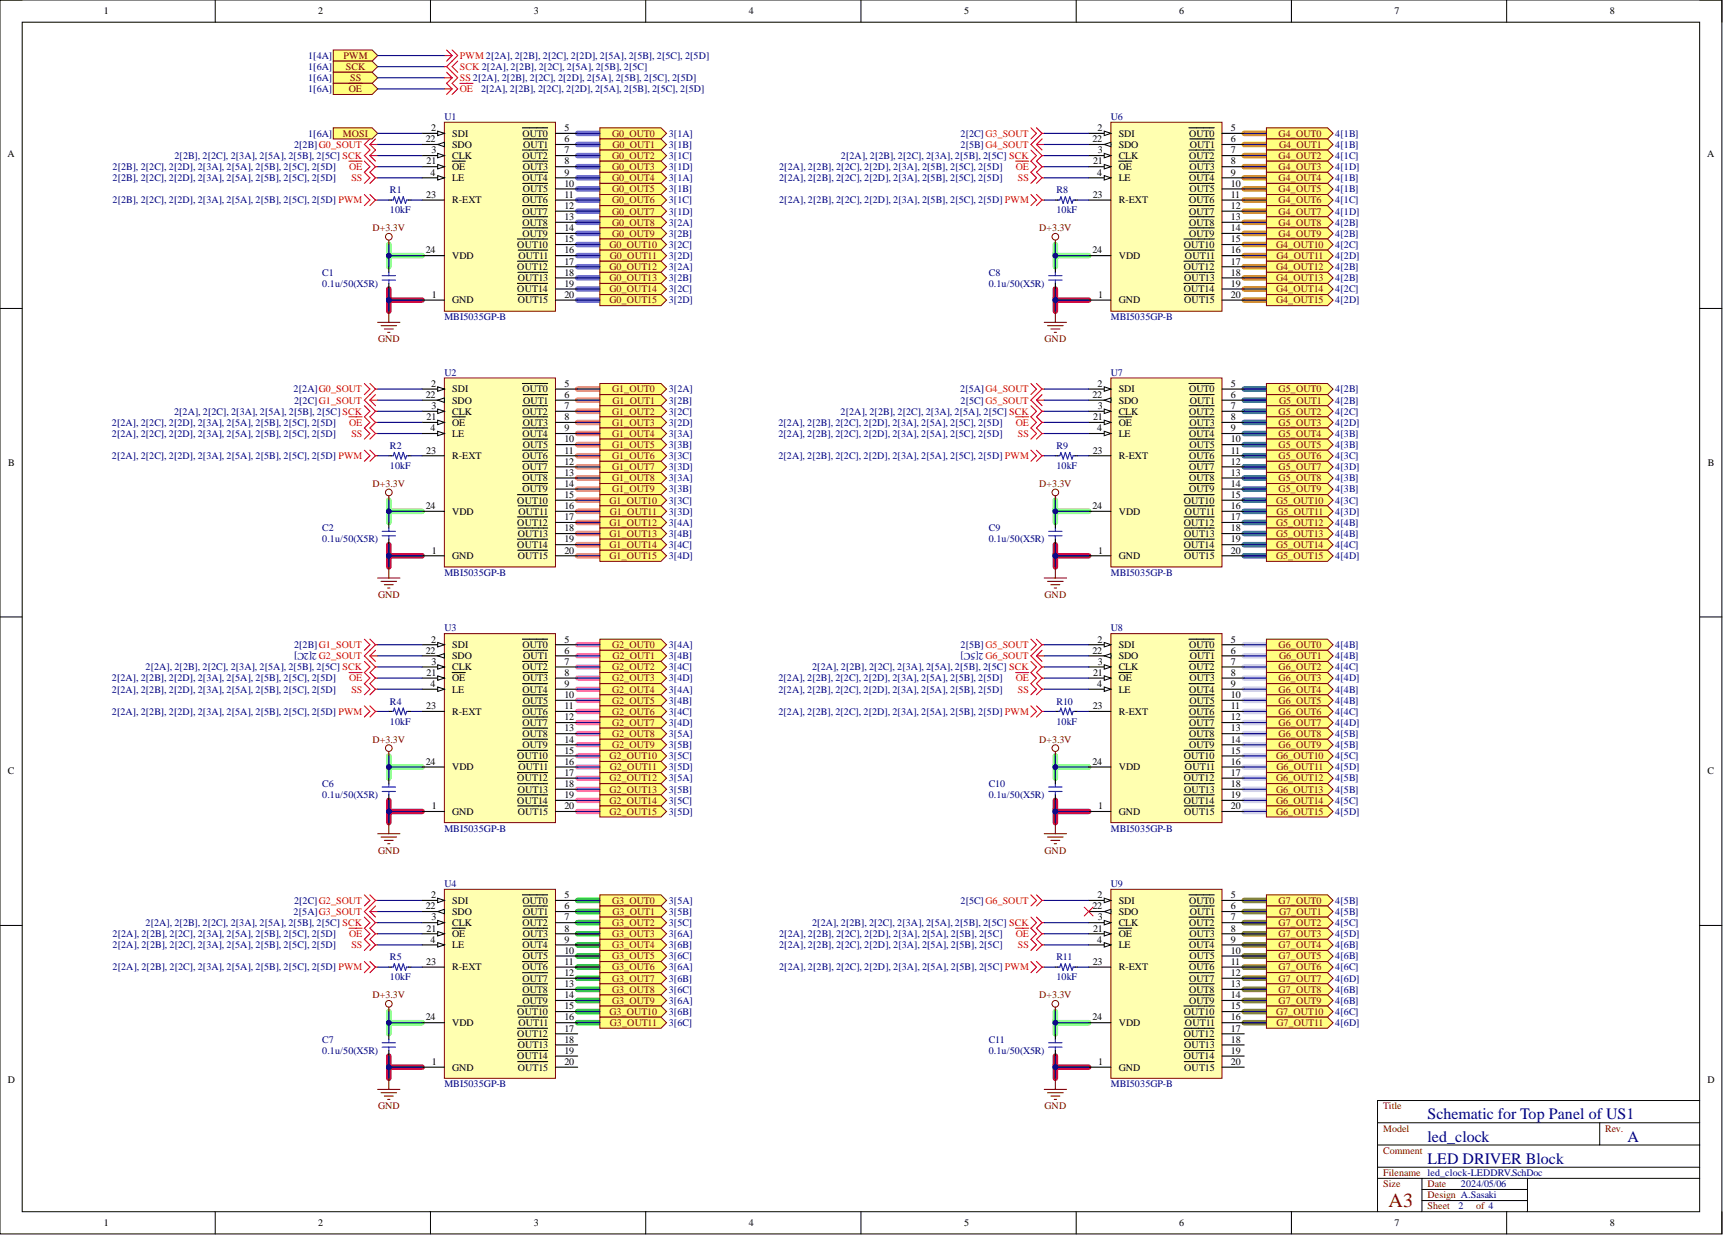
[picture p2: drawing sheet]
<svg xmlns="http://www.w3.org/2000/svg" width="393mm" height="282mm" viewBox="0 0 393 282" stroke-linecap="round" stroke-linejoin="round" font-family="sans-serif">
<defs><g id="words">
<text font-size="4.6" fill="#800000" x="317" y="275.5">A3</text>
<g font-size="3.6" fill="#000080">
<text x="325.9" y="255.5">Schematic for Top Panel of US1</text>
<text x="325.9" y="260.6">led_clock</text>
<text x="371.5" y="260.6">A</text>
<text x="325.9" y="265.6">LED DRIVER Block</text>
</g>
<g font-size="2.3">
<text x="23.7" y="3.3">1</text>
<text x="72.6" y="3.3">2</text>
<text x="121.9" y="3.3">3</text>
<text x="170.9" y="3.3">4</text>
<text x="220.1" y="3.3">5</text>
<text x="269.2" y="3.3">6</text>
<text x="318.4" y="3.3">7</text>
<text x="367.5" y="3.3">8</text>
<text x="98.4" y="29.9">2</text>
<text x="128.8" y="29.9">5</text>
<text x="250.6" y="29.9">2</text>
<text x="281" y="29.9">5</text>
<text x="1.7" y="35.9">A</text>
<text x="97.2" y="32.5">22</text>
<text x="98.5" y="35">3</text>
<text x="103.2" y="31.2">SDI</text>
<text x="103.2" y="33.7">SDO</text>
<text x="119.3" y="31.2">OUT0</text>
<text x="119.5" y="33.7">OUT1</text>
<text x="128.8" y="32.5">6</text>
<text x="128.8" y="35">7</text>
<text x="249.4" y="32.5">22</text>
<text x="250.7" y="35">3</text>
<text x="255.4" y="31.2">SDI</text>
<text x="255.4" y="33.7">SDO</text>
<text x="271.4" y="31.2">OUT0</text>
<text x="271.6" y="33.7">OUT1</text>
<text x="281" y="32.5">6</text>
<text x="281" y="35">7</text>
<text x="389.7" y="35.9">A</text>
<text x="97.4" y="37.5">21</text>
<text x="98.3" y="40.1">4</text>
<text x="103.2" y="36.3">CLK</text>
<text x="103.2" y="41.3">LE</text>
<text x="103.2" y="38.8">OE</text>
<text x="119.3" y="36.3">OUT2</text>
<text x="119.3" y="41.3">OUT4</text>
<text x="119.4" y="38.8">OUT3</text>
<text x="128.8" y="37.5">8</text>
<text x="128.8" y="40.1">9</text>
<text x="249.6" y="37.5">21</text>
<text x="250.5" y="40.1">4</text>
<text x="255.4" y="36.3">CLK</text>
<text x="255.4" y="41.3">LE</text>
<text x="255.4" y="38.8">OE</text>
<text x="271.4" y="36.3">OUT2</text>
<text x="271.4" y="41.3">OUT4</text>
<text x="271.5" y="38.8">OUT3</text>
<text x="281" y="37.5">8</text>
<text x="281" y="40.1">9</text>
<text x="97.3" y="45.2">23</text>
<text x="103.2" y="46.4">R-EXT</text>
<text x="119.3" y="46.4">OUT6</text>
<text x="119.4" y="43.9">OUT5</text>
<text x="128.8" y="42.6">10</text>
<text x="128.8" y="45.2">11</text>
<text x="128.8" y="47.7">12</text>
<text x="249.5" y="45.2">23</text>
<text x="255.4" y="46.4">R-EXT</text>
<text x="271.4" y="46.4">OUT6</text>
<text x="271.5" y="43.9">OUT5</text>
<text x="281" y="42.6">10</text>
<text x="281" y="45.2">11</text>
<text x="281" y="47.7">12</text>
<text x="119.3" y="49">OUT7</text>
<text x="119.3" y="51.5">OUT8</text>
<text x="128.8" y="50.2">13</text>
<text x="128.8" y="52.8">14</text>
<text x="271.4" y="49">OUT7</text>
<text x="271.4" y="51.5">OUT8</text>
<text x="281" y="50.2">13</text>
<text x="281" y="52.8">14</text>
<text x="97.2" y="57.8">24</text>
<text x="103.2" y="59.1">VDD</text>
<text x="118.1" y="56.6">OUT10</text>
<text x="118.4" y="59.1">OUT11</text>
<text x="119.3" y="54">OUT9</text>
<text x="128.8" y="55.3">15</text>
<text x="128.8" y="57.8">16</text>
<text x="249.4" y="57.8">24</text>
<text x="255.4" y="59.1">VDD</text>
<text x="270.3" y="56.6">OUT10</text>
<text x="270.5" y="59.1">OUT11</text>
<text x="271.4" y="54">OUT9</text>
<text x="281" y="55.3">15</text>
<text x="281" y="57.8">16</text>
<text x="118.1" y="61.6">OUT12</text>
<text x="118.2" y="64.2">OUT13</text>
<text x="128.8" y="60.4">17</text>
<text x="128.8" y="62.9">18</text>
<text x="128.8" y="65.5">19</text>
<text x="270.3" y="61.6">OUT12</text>
<text x="270.3" y="64.2">OUT13</text>
<text x="281" y="60.4">17</text>
<text x="281" y="62.9">18</text>
<text x="281" y="65.5">19</text>
<text x="98.6" y="68">1</text>
<text x="103.2" y="69.3">GND</text>
<text x="118.1" y="66.7">OUT14</text>
<text x="118.2" y="69.3">OUT15</text>
<text x="128.8" y="68">20</text>
<text x="250.7" y="68">1</text>
<text x="255.4" y="69.3">GND</text>
<text x="270.3" y="66.7">OUT14</text>
<text x="270.3" y="69.3">OUT15</text>
<text x="281" y="68">20</text>
<text x="98.4" y="88.3">2</text>
<text x="103.2" y="89.6">SDI</text>
<text x="119.3" y="89.6">OUT0</text>
<text x="128.8" y="88.3">5</text>
<text x="250.6" y="88.3">2</text>
<text x="255.4" y="89.6">SDI</text>
<text x="271.4" y="89.6">OUT0</text>
<text x="281" y="88.3">5</text>
<text x="97.2" y="90.8">22</text>
<text x="97.4" y="95.9">21</text>
<text x="98.5" y="93.4">3</text>
<text x="103.2" y="94.6">CLK</text>
<text x="103.2" y="92.1">SDO</text>
<text x="119.3" y="94.6">OUT2</text>
<text x="119.5" y="92.1">OUT1</text>
<text x="128.8" y="90.8">6</text>
<text x="128.8" y="93.4">7</text>
<text x="128.8" y="95.9">8</text>
<text x="249.4" y="90.8">22</text>
<text x="249.6" y="95.9">21</text>
<text x="250.7" y="93.4">3</text>
<text x="255.4" y="94.6">CLK</text>
<text x="255.4" y="92.1">SDO</text>
<text x="271.4" y="94.6">OUT2</text>
<text x="271.6" y="92.1">OUT1</text>
<text x="281" y="90.8">6</text>
<text x="281" y="93.4">7</text>
<text x="281" y="95.9">8</text>
<text x="98.3" y="98.4">4</text>
<text x="103.2" y="99.7">LE</text>
<text x="103.2" y="97.2">OE</text>
<text x="119.3" y="99.7">OUT4</text>
<text x="119.4" y="97.2">OUT3</text>
<text x="128.8" y="98.4">9</text>
<text x="128.8" y="101">10</text>
<text x="250.5" y="98.4">4</text>
<text x="255.4" y="99.7">LE</text>
<text x="255.4" y="97.2">OE</text>
<text x="271.4" y="99.7">OUT4</text>
<text x="271.5" y="97.2">OUT3</text>
<text x="281" y="98.4">9</text>
<text x="281" y="101">10</text>
<text x="1.9" y="106.4">B</text>
<text x="97.3" y="103.5">23</text>
<text x="103.2" y="104.8">R-EXT</text>
<text x="119.3" y="104.8">OUT6</text>
<text x="119.3" y="107.3">OUT7</text>
<text x="119.4" y="102.2">OUT5</text>
<text x="128.8" y="103.5">11</text>
<text x="128.8" y="106">12</text>
<text x="249.5" y="103.5">23</text>
<text x="255.4" y="104.8">R-EXT</text>
<text x="271.4" y="104.8">OUT6</text>
<text x="271.4" y="107.3">OUT7</text>
<text x="271.5" y="102.2">OUT5</text>
<text x="281" y="103.5">11</text>
<text x="281" y="106">12</text>
<text x="389.9" y="106.4">B</text>
<text x="119.3" y="109.9">OUT8</text>
<text x="119.3" y="112.4">OUT9</text>
<text x="128.8" y="108.6">13</text>
<text x="128.8" y="111.1">14</text>
<text x="128.8" y="113.7">15</text>
<text x="271.4" y="109.9">OUT8</text>
<text x="271.4" y="112.4">OUT9</text>
<text x="281" y="108.6">13</text>
<text x="281" y="111.1">14</text>
<text x="281" y="113.7">15</text>
<text x="97.2" y="116.2">24</text>
<text x="103.2" y="117.5">VDD</text>
<text x="118.1" y="114.9">OUT10</text>
<text x="118.4" y="117.5">OUT11</text>
<text x="128.8" y="116.2">16</text>
<text x="128.8" y="118.7">17</text>
<text x="249.4" y="116.2">24</text>
<text x="255.4" y="117.5">VDD</text>
<text x="270.3" y="114.9">OUT10</text>
<text x="270.5" y="117.5">OUT11</text>
<text x="281" y="116.2">16</text>
<text x="281" y="118.7">17</text>
<text x="118.1" y="120">OUT12</text>
<text x="118.1" y="125.1">OUT14</text>
<text x="118.2" y="122.5">OUT13</text>
<text x="128.8" y="121.3">18</text>
<text x="128.8" y="123.8">19</text>
<text x="270.3" y="120">OUT12</text>
<text x="270.3" y="125.1">OUT14</text>
<text x="270.3" y="122.5">OUT13</text>
<text x="281" y="121.3">18</text>
<text x="281" y="123.8">19</text>
<text x="98.6" y="126.3">1</text>
<text x="103.2" y="127.6">GND</text>
<text x="118.2" y="127.6">OUT15</text>
<text x="128.8" y="126.3">20</text>
<text x="250.7" y="126.3">1</text>
<text x="255.4" y="127.6">GND</text>
<text x="270.3" y="127.6">OUT15</text>
<text x="281" y="126.3">20</text>
<text x="97.2" y="149.2">22</text>
<text x="98.4" y="146.6">2</text>
<text x="103.2" y="147.9">SDI</text>
<text x="119.3" y="147.9">OUT0</text>
<text x="128.8" y="146.6">5</text>
<text x="128.8" y="149.2">6</text>
<text x="249.4" y="149.2">22</text>
<text x="250.6" y="146.6">2</text>
<text x="255.4" y="147.9">SDI</text>
<text x="271.4" y="147.9">OUT0</text>
<text x="281" y="146.6">5</text>
<text x="281" y="149.2">6</text>
<text x="97.4" y="154.3">21</text>
<text x="98.5" y="151.7">3</text>
<text x="103.2" y="153">CLK</text>
<text x="103.2" y="155.5">OE</text>
<text x="103.2" y="150.4">SDO</text>
<text x="119.3" y="153">OUT2</text>
<text x="119.4" y="155.5">OUT3</text>
<text x="119.5" y="150.4">OUT1</text>
<text x="128.8" y="151.7">7</text>
<text x="128.8" y="154.3">8</text>
<text x="249.6" y="154.3">21</text>
<text x="250.7" y="151.7">3</text>
<text x="255.4" y="153">CLK</text>
<text x="255.4" y="155.5">OE</text>
<text x="255.4" y="150.4">SDO</text>
<text x="271.4" y="153">OUT2</text>
<text x="271.5" y="155.5">OUT3</text>
<text x="271.6" y="150.4">OUT1</text>
<text x="281" y="151.7">7</text>
<text x="281" y="154.3">8</text>
<text x="97.3" y="161.9">23</text>
<text x="98.3" y="156.8">4</text>
<text x="103.2" y="158.1">LE</text>
<text x="119.3" y="158.1">OUT4</text>
<text x="119.4" y="160.6">OUT5</text>
<text x="128.8" y="156.8">9</text>
<text x="128.8" y="159.3">10</text>
<text x="128.8" y="161.9">11</text>
<text x="249.5" y="161.9">23</text>
<text x="250.5" y="156.8">4</text>
<text x="255.4" y="158.1">LE</text>
<text x="271.4" y="158.1">OUT4</text>
<text x="271.5" y="160.6">OUT5</text>
<text x="281" y="156.8">9</text>
<text x="281" y="159.3">10</text>
<text x="281" y="161.9">11</text>
<text x="103.2" y="163.1">R-EXT</text>
<text x="119.3" y="163.1">OUT6</text>
<text x="119.3" y="165.7">OUT7</text>
<text x="128.8" y="164.4">12</text>
<text x="128.8" y="166.9">13</text>
<text x="255.4" y="163.1">R-EXT</text>
<text x="271.4" y="163.1">OUT6</text>
<text x="271.4" y="165.7">OUT7</text>
<text x="281" y="164.4">12</text>
<text x="281" y="166.9">13</text>
<text x="118.1" y="173.3">OUT10</text>
<text x="119.3" y="168.2">OUT8</text>
<text x="119.3" y="170.7">OUT9</text>
<text x="128.8" y="169.5">14</text>
<text x="128.8" y="172">15</text>
<text x="270.3" y="173.3">OUT10</text>
<text x="271.4" y="168.2">OUT8</text>
<text x="271.4" y="170.7">OUT9</text>
<text x="281" y="169.5">14</text>
<text x="281" y="172">15</text>
<text x="1.8" y="176.8">C</text>
<text x="97.2" y="174.6">24</text>
<text x="103.2" y="175.8">VDD</text>
<text x="118.1" y="178.4">OUT12</text>
<text x="118.4" y="175.8">OUT11</text>
<text x="128.8" y="174.6">16</text>
<text x="128.8" y="177.1">17</text>
<text x="128.8" y="179.6">18</text>
<text x="249.4" y="174.6">24</text>
<text x="255.4" y="175.8">VDD</text>
<text x="270.3" y="178.4">OUT12</text>
<text x="270.5" y="175.8">OUT11</text>
<text x="281" y="174.6">16</text>
<text x="281" y="177.1">17</text>
<text x="281" y="179.6">18</text>
<text x="389.8" y="176.8">C</text>
<text x="98.6" y="184.7">1</text>
<text x="103.2" y="186">GND</text>
<text x="118.1" y="183.4">OUT14</text>
<text x="118.2" y="180.9">OUT13</text>
<text x="118.2" y="186">OUT15</text>
<text x="128.8" y="182.2">19</text>
<text x="128.8" y="184.7">20</text>
<text x="250.7" y="184.7">1</text>
<text x="255.4" y="186">GND</text>
<text x="270.3" y="183.4">OUT14</text>
<text x="270.3" y="180.9">OUT13</text>
<text x="270.3" y="186">OUT15</text>
<text x="281" y="182.2">19</text>
<text x="281" y="184.7">20</text>
<text x="97.2" y="207.5">22</text>
<text x="98.4" y="205">2</text>
<text x="103.2" y="206.3">SDI</text>
<text x="103.2" y="208.8">SDO</text>
<text x="119.3" y="206.3">OUT0</text>
<text x="119.5" y="208.8">OUT1</text>
<text x="128.8" y="205">5</text>
<text x="128.8" y="207.5">6</text>
<text x="249.4" y="207.5">22</text>
<text x="250.6" y="205">2</text>
<text x="255.4" y="206.3">SDI</text>
<text x="255.4" y="208.8">SDO</text>
<text x="271.4" y="206.3">OUT0</text>
<text x="271.6" y="208.8">OUT1</text>
<text x="281" y="205">5</text>
<text x="281" y="207.5">6</text>
<text x="97.4" y="212.6">21</text>
<text x="98.3" y="215.1">4</text>
<text x="98.5" y="210.1">3</text>
<text x="103.2" y="211.3">CLK</text>
<text x="103.2" y="213.9">OE</text>
<text x="119.3" y="211.3">OUT2</text>
<text x="119.4" y="213.9">OUT3</text>
<text x="128.8" y="210.1">7</text>
<text x="128.8" y="212.6">8</text>
<text x="128.8" y="215.1">9</text>
<text x="249.6" y="212.6">21</text>
<text x="250.5" y="215.1">4</text>
<text x="250.7" y="210.1">3</text>
<text x="255.4" y="211.3">CLK</text>
<text x="255.4" y="213.9">OE</text>
<text x="271.4" y="211.3">OUT2</text>
<text x="271.5" y="213.9">OUT3</text>
<text x="281" y="210.1">7</text>
<text x="281" y="212.6">8</text>
<text x="281" y="215.1">9</text>
<text x="97.3" y="220.2">23</text>
<text x="103.2" y="216.4">LE</text>
<text x="103.2" y="221.5">R-EXT</text>
<text x="119.3" y="216.4">OUT4</text>
<text x="119.3" y="221.5">OUT6</text>
<text x="119.4" y="219">OUT5</text>
<text x="128.8" y="217.7">10</text>
<text x="128.8" y="220.2">11</text>
<text x="249.5" y="220.2">23</text>
<text x="255.4" y="216.4">LE</text>
<text x="255.4" y="221.5">R-EXT</text>
<text x="271.4" y="216.4">OUT4</text>
<text x="271.4" y="221.5">OUT6</text>
<text x="271.5" y="219">OUT5</text>
<text x="281" y="217.7">10</text>
<text x="281" y="220.2">11</text>
<text x="119.3" y="224">OUT7</text>
<text x="119.3" y="226.6">OUT8</text>
<text x="128.8" y="222.8">12</text>
<text x="128.8" y="225.3">13</text>
<text x="128.8" y="227.8">14</text>
<text x="271.4" y="224">OUT7</text>
<text x="271.4" y="226.6">OUT8</text>
<text x="281" y="222.8">12</text>
<text x="281" y="225.3">13</text>
<text x="281" y="227.8">14</text>
<text x="97.2" y="232.9">24</text>
<text x="118.1" y="231.6">OUT10</text>
<text x="119.3" y="229.1">OUT9</text>
<text x="128.8" y="230.4">15</text>
<text x="128.8" y="232.9">16</text>
<text x="249.4" y="232.9">24</text>
<text x="270.3" y="231.6">OUT10</text>
<text x="271.4" y="229.1">OUT9</text>
<text x="281" y="230.4">15</text>
<text x="281" y="232.9">16</text>
<text x="103.2" y="234.2">VDD</text>
<text x="118.1" y="236.7">OUT12</text>
<text x="118.2" y="239.3">OUT13</text>
<text x="118.4" y="234.2">OUT11</text>
<text x="128.8" y="235.4">17</text>
<text x="128.8" y="238">18</text>
<text x="255.4" y="234.2">VDD</text>
<text x="270.3" y="236.7">OUT12</text>
<text x="270.3" y="239.3">OUT13</text>
<text x="270.5" y="234.2">OUT11</text>
<text x="281" y="235.4">17</text>
<text x="281" y="238">18</text>
<text x="98.6" y="243.1">1</text>
<text x="103.2" y="244.3">GND</text>
<text x="118.1" y="241.8">OUT14</text>
<text x="118.2" y="244.3">OUT15</text>
<text x="128.8" y="240.5">19</text>
<text x="128.8" y="243.1">20</text>
<text x="250.7" y="243.1">1</text>
<text x="255.4" y="244.3">GND</text>
<text x="270.3" y="241.8">OUT14</text>
<text x="270.3" y="244.3">OUT15</text>
<text x="281" y="240.5">19</text>
<text x="281" y="243.1">20</text>
<text x="1.8" y="247.2">D</text>
<text x="389.8" y="247.2">D</text>
<text x="23.7" y="279.8">1</text>
<text x="72.6" y="279.8">2</text>
<text x="121.9" y="279.8">3</text>
<text x="170.9" y="279.8">4</text>
<text x="220.1" y="279.8">5</text>
<text x="269.2" y="279.8">6</text>
<text x="318.4" y="279.8">7</text>
<text x="367.5" y="279.8">8</text>
</g>
<g font-size="2.3" fill="#000080">
<text x="70.3" y="13.4">1[4A]</text>
<text x="70.3" y="16">1[6A]</text>
<text x="70.3" y="18.5">1[6A]</text>
<text x="70.3" y="21.1">1[6A]</text>
<text x="109.8" y="21.1">2[2A], 2[2B], 2[2C], 2[2D], 2[5A], 2[5B], 2[5C], 2[5D]</text>
<text x="101.4" y="27.4">U1</text>
<text x="253.6" y="27.4">U6</text>
<text x="67.1" y="33.7">2[2B]G0_SOUT</text>
<text x="70.3" y="31.2">1[6A]</text>
<text x="152.7" y="31.2">3[1A]</text>
<text x="152.7" y="33.7">3[1B]</text>
<text x="219.3" y="33.7">2[5B]G4_SOUT</text>
<text x="219.3" y="31.2">2[2C]G3_SOUT</text>
<text x="304.8" y="31.2">4[1B]</text>
<text x="304.8" y="33.7">4[1B]</text>
<text x="25.7" y="38.8">2[2B], 2[2C], 2[2D], 2[3A], 2[5A], 2[5B], 2[5C], 2[5D]</text>
<text x="25.7" y="41.3">2[2B], 2[2C], 2[2D], 2[3A], 2[5A], 2[5B], 2[5C], 2[5D]</text>
<text x="39.8" y="36.3">2[2B], 2[2C], 2[3A], 2[5A], 2[5B], 2[5C] SCK</text>
<text x="152.7" y="36.3">3[1C]</text>
<text x="152.7" y="38.8">3[1D]</text>
<text x="152.7" y="41.3">3[1A]</text>
<text x="177.9" y="38.8">2[2A], 2[2B], 2[2C], 2[2D], 2[3A], 2[5B], 2[5C], 2[5D]</text>
<text x="177.9" y="41.3">2[2A], 2[2B], 2[2C], 2[2D], 2[3A], 2[5B], 2[5C], 2[5D]</text>
<text x="192" y="36.3">2[2A], 2[2B], 2[2C], 2[3A], 2[5B], 2[5C] SCK</text>
<text x="304.8" y="36.3">4[1C]</text>
<text x="304.8" y="38.8">4[1D]</text>
<text x="304.8" y="41.3">4[1B]</text>
<text x="25.7" y="46.4">2[2B], 2[2C], 2[2D], 2[3A], 2[5A], 2[5B], 2[5C], 2[5D] PWM</text>
<text x="89" y="44.1">R1</text>
<text x="152.7" y="43.9">3[1B]</text>
<text x="152.7" y="46.4">3[1C]</text>
<text x="177.9" y="46.4">2[2A], 2[2B], 2[2C], 2[2D], 2[3A], 2[5B], 2[5C], 2[5D] PWM</text>
<text x="241.2" y="44.1">R8</text>
<text x="304.8" y="43.9">4[1B]</text>
<text x="304.8" y="46.4">4[1C]</text>
<text x="89" y="48.7">10kF</text>
<text x="152.7" y="49">3[1D]</text>
<text x="152.7" y="51.5">3[2A]</text>
<text x="241.2" y="48.7">10kF</text>
<text x="304.8" y="49">4[1D]</text>
<text x="304.8" y="51.5">4[2B]</text>
<text x="152.7" y="54">3[2B]</text>
<text x="152.7" y="56.6">3[2C]</text>
<text x="152.7" y="59.1">3[2D]</text>
<text x="304.8" y="54">4[2B]</text>
<text x="304.8" y="56.6">4[2C]</text>
<text x="304.8" y="59.1">4[2D]</text>
<text x="73.5" y="62.9">C1</text>
<text x="73.5" y="65.5">0.1u/50(X5R)</text>
<text x="152.7" y="61.6">3[2A]</text>
<text x="152.7" y="64.2">3[2B]</text>
<text x="225.7" y="62.9">C8</text>
<text x="225.7" y="65.5">0.1u/50(X5R)</text>
<text x="304.8" y="61.6">4[2B]</text>
<text x="304.8" y="64.2">4[2B]</text>
<text x="152.7" y="66.7">3[2C]</text>
<text x="152.7" y="69.3">3[2D]</text>
<text x="304.8" y="66.7">4[2C]</text>
<text x="304.8" y="69.3">4[2D]</text>
<text x="101.4" y="73.1">MBI5035GP-B</text>
<text x="253.6" y="73.1">MBI5035GP-B</text>
<text x="67" y="89.6">2[2A]G0_SOUT</text>
<text x="101.4" y="85.8">U2</text>
<text x="152.7" y="89.6">3[2A]</text>
<text x="219.2" y="89.6">2[5A]G4_SOUT</text>
<text x="253.6" y="85.8">U7</text>
<text x="304.8" y="89.6">4[2B]</text>
<text x="39.7" y="94.6">2[2A], 2[2C], 2[3A], 2[5A], 2[5B], 2[5C] SCK</text>
<text x="67.1" y="92.1">2[2C]G1_SOUT</text>
<text x="152.7" y="92.1">3[2B]</text>
<text x="152.7" y="94.6">3[2C]</text>
<text x="191.9" y="94.6">2[2A], 2[2B], 2[2C], 2[3A], 2[5A], 2[5C] SCK</text>
<text x="219.3" y="92.1">2[5C]G5_SOUT</text>
<text x="304.8" y="92.1">4[2B]</text>
<text x="304.8" y="94.6">4[2C]</text>
<text x="25.5" y="97.2">2[2A], 2[2C], 2[2D], 2[3A], 2[5A], 2[5B], 2[5C], 2[5D]</text>
<text x="25.5" y="99.7">2[2A], 2[2C], 2[2D], 2[3A], 2[5A], 2[5B], 2[5C], 2[5D]</text>
<text x="152.7" y="97.2">3[2D]</text>
<text x="152.7" y="99.7">3[3A]</text>
<text x="177.7" y="97.2">2[2A], 2[2B], 2[2C], 2[2D], 2[3A], 2[5A], 2[5C], 2[5D]</text>
<text x="177.7" y="99.7">2[2A], 2[2B], 2[2C], 2[2D], 2[3A], 2[5A], 2[5C], 2[5D]</text>
<text x="304.8" y="97.2">4[2D]</text>
<text x="304.8" y="99.7">4[3B]</text>
<text x="25.5" y="104.8">2[2A], 2[2C], 2[2D], 2[3A], 2[5A], 2[5B], 2[5C], 2[5D] PWM</text>
<text x="89" y="102.5">R2</text>
<text x="89" y="107.1">10kF</text>
<text x="152.7" y="102.2">3[3B]</text>
<text x="152.7" y="104.8">3[3C]</text>
<text x="152.7" y="107.3">3[3D]</text>
<text x="177.7" y="104.8">2[2A], 2[2B], 2[2C], 2[2D], 2[3A], 2[5A], 2[5C], 2[5D] PWM</text>
<text x="241.2" y="102.5">R9</text>
<text x="241.2" y="107.1">10kF</text>
<text x="304.8" y="102.2">4[3B]</text>
<text x="304.8" y="104.8">4[3C]</text>
<text x="304.8" y="107.3">4[3D]</text>
<text x="152.7" y="109.9">3[3A]</text>
<text x="152.7" y="112.4">3[3B]</text>
<text x="304.8" y="109.9">4[3B]</text>
<text x="304.8" y="112.4">4[3B]</text>
<text x="152.7" y="114.9">3[3C]</text>
<text x="152.7" y="117.5">3[3D]</text>
<text x="304.8" y="114.9">4[3C]</text>
<text x="304.8" y="117.5">4[3D]</text>
<text x="73.5" y="121.3">C2</text>
<text x="73.5" y="123.8">0.1u/50(X5R)</text>
<text x="152.7" y="120">3[4A]</text>
<text x="152.7" y="122.5">3[4B]</text>
<text x="152.7" y="125.1">3[4C]</text>
<text x="225.7" y="121.3">C9</text>
<text x="225.7" y="123.8">0.1u/50(X5R)</text>
<text x="304.8" y="120">4[4B]</text>
<text x="304.8" y="122.5">4[4B]</text>
<text x="304.8" y="125.1">4[4C]</text>
<text x="101.4" y="131.4">MBI5035GP-B</text>
<text x="152.7" y="127.6">3[4D]</text>
<text x="253.6" y="131.4">MBI5035GP-B</text>
<text x="304.8" y="127.6">4[4D]</text>
<text x="67.1" y="147.9">2[2B]G1_SOUT</text>
<text x="72.4" y="148.9" transform="rotate(-180 72.4 148.9)">2[2C]</text>
<text x="101.4" y="144.1">U3</text>
<text x="152.7" y="147.9">3[4A]</text>
<text x="219.3" y="147.9">2[5B]G5_SOUT</text>
<text x="224.5" y="148.9" transform="rotate(-180 224.5 148.9)">2[5C]</text>
<text x="253.6" y="144.1">U8</text>
<text x="304.8" y="147.9">4[4B]</text>
<text x="25.5" y="155.5">2[2A], 2[2B], 2[2D], 2[3A], 2[5A], 2[5B], 2[5C], 2[5D]</text>
<text x="33.2" y="153">2[2A], 2[2B], 2[2C], 2[3A], 2[5A], 2[5B], 2[5C] SCK</text>
<text x="152.7" y="150.4">3[4B]</text>
<text x="152.7" y="153">3[4C]</text>
<text x="152.7" y="155.5">3[4D]</text>
<text x="177.7" y="155.5">2[2A], 2[2B], 2[2C], 2[2D], 2[3A], 2[5A], 2[5B], 2[5D]</text>
<text x="185.4" y="153">2[2A], 2[2B], 2[2C], 2[3A], 2[5A], 2[5B], 2[5C] SCK</text>
<text x="304.8" y="150.4">4[4B]</text>
<text x="304.8" y="153">4[4C]</text>
<text x="304.8" y="155.5">4[4D]</text>
<text x="25.5" y="158.1">2[2A], 2[2B], 2[2D], 2[3A], 2[5A], 2[5B], 2[5C], 2[5D]</text>
<text x="89" y="160.9">R4</text>
<text x="152.7" y="158.1">3[4A]</text>
<text x="152.7" y="160.6">3[4B]</text>
<text x="177.7" y="158.1">2[2A], 2[2B], 2[2C], 2[2D], 2[3A], 2[5A], 2[5B], 2[5D]</text>
<text x="241.2" y="160.9">R10</text>
<text x="304.8" y="158.1">4[4B]</text>
<text x="304.8" y="160.6">4[4B]</text>
<text x="25.5" y="163.1">2[2A], 2[2B], 2[2D], 2[3A], 2[5A], 2[5B], 2[5C], 2[5D] PWM</text>
<text x="89" y="165.4">10kF</text>
<text x="152.7" y="163.1">3[4C]</text>
<text x="152.7" y="165.7">3[4D]</text>
<text x="177.7" y="163.1">2[2A], 2[2B], 2[2C], 2[2D], 2[3A], 2[5A], 2[5B], 2[5D] PWM</text>
<text x="241.2" y="165.4">10kF</text>
<text x="304.8" y="163.1">4[4C]</text>
<text x="304.8" y="165.7">4[4D]</text>
<text x="152.7" y="168.2">3[5A]</text>
<text x="152.7" y="170.7">3[5B]</text>
<text x="152.7" y="173.3">3[5C]</text>
<text x="304.8" y="168.2">4[5B]</text>
<text x="304.8" y="170.7">4[5B]</text>
<text x="304.8" y="173.3">4[5C]</text>
<text x="73.5" y="179.6">C6</text>
<text x="152.7" y="175.8">3[5D]</text>
<text x="152.7" y="178.4">3[5A]</text>
<text x="225.7" y="179.6">C10</text>
<text x="304.8" y="175.8">4[5D]</text>
<text x="304.8" y="178.4">4[5B]</text>
<text x="73.5" y="182.2">0.1u/50(X5R)</text>
<text x="152.7" y="180.9">3[5B]</text>
<text x="152.7" y="183.4">3[5C]</text>
<text x="152.7" y="186">3[5D]</text>
<text x="225.7" y="182.2">0.1u/50(X5R)</text>
<text x="304.8" y="180.9">4[5B]</text>
<text x="304.8" y="183.4">4[5C]</text>
<text x="304.8" y="186">4[5D]</text>
<text x="101.4" y="189.8">MBI5035GP-B</text>
<text x="253.6" y="189.8">MBI5035GP-B</text>
<text x="101.4" y="202.5">U4</text>
<text x="253.6" y="202.5">U9</text>
<text x="67" y="208.8">2[5A]G3_SOUT</text>
<text x="67.1" y="206.3">2[2C]G2_SOUT</text>
<text x="152.7" y="206.3">3[5A]</text>
<text x="152.7" y="208.8">3[5B]</text>
<text x="219.3" y="206.3">2[5C]G6_SOUT</text>
<text x="304.8" y="206.3">4[5B]</text>
<text x="304.8" y="208.8">4[5B]</text>
<text x="25.7" y="213.9">2[2A], 2[2B], 2[2C], 2[3A], 2[5A], 2[5B], 2[5C], 2[5D]</text>
<text x="33.2" y="211.3">2[2A], 2[2B], 2[2C], 2[3A], 2[5A], 2[5B], 2[5C] SCK</text>
<text x="152.7" y="211.3">3[5C]</text>
<text x="152.7" y="213.9">3[6A]</text>
<text x="177.9" y="213.9">2[2A], 2[2B], 2[2C], 2[2D], 2[3A], 2[5A], 2[5B], 2[5C]</text>
<text x="185.4" y="211.3">2[2A], 2[2B], 2[2C], 2[3A], 2[5A], 2[5B], 2[5C] SCK</text>
<text x="304.8" y="211.3">4[5C]</text>
<text x="304.8" y="213.9">4[5D]</text>
<text x="25.7" y="221.5">2[2A], 2[2B], 2[2C], 2[3A], 2[5A], 2[5B], 2[5C], 2[5D] PWM</text>
<text x="25.7" y="216.4">2[2A], 2[2B], 2[2C], 2[3A], 2[5A], 2[5B], 2[5C], 2[5D]</text>
<text x="89" y="219.2">R5</text>
<text x="152.7" y="216.4">3[6B]</text>
<text x="152.7" y="219">3[6C]</text>
<text x="152.7" y="221.5">3[6A]</text>
<text x="177.9" y="221.5">2[2A], 2[2B], 2[2C], 2[2D], 2[3A], 2[5A], 2[5B], 2[5C] PWM</text>
<text x="177.9" y="216.4">2[2A], 2[2B], 2[2C], 2[2D], 2[3A], 2[5A], 2[5B], 2[5C]</text>
<text x="241.2" y="219.2">R11</text>
<text x="304.8" y="216.4">4[6B]</text>
<text x="304.8" y="219">4[6B]</text>
<text x="304.8" y="221.5">4[6C]</text>
<text x="89" y="223.8">10kF</text>
<text x="152.7" y="224">3[6B]</text>
<text x="152.7" y="226.6">3[6C]</text>
<text x="241.2" y="223.8">10kF</text>
<text x="304.8" y="224">4[6D]</text>
<text x="304.8" y="226.6">4[6B]</text>
<text x="152.7" y="229.1">3[6A]</text>
<text x="152.7" y="231.6">3[6B]</text>
<text x="304.8" y="229.1">4[6B]</text>
<text x="304.8" y="231.6">4[6C]</text>
<text x="73.5" y="238">C7</text>
<text x="152.7" y="234.2">3[6C]</text>
<text x="225.7" y="238">C11</text>
<text x="304.8" y="234.2">4[6D]</text>
<text x="73.5" y="240.5">0.1u/50(X5R)</text>
<text x="225.7" y="240.5">0.1u/50(X5R)</text>
<text x="101.4" y="248.1">MBI5035GP-B</text>
<text x="253.6" y="248.1">MBI5035GP-B</text>
<text x="325.9" y="268.4">led_clock-LEDDRV.SchDoc</text>
<text x="333.5" y="271">2024/05/06</text>
<text x="333" y="276">2</text>
</g>
<g font-size="2.3" fill="#800000">
<text x="78.4" y="13.4">PWM</text>
<text x="79" y="16">SCK</text>
<text x="79.6" y="21.1">OE</text>
<text x="80" y="18.5">SS</text>
<text x="78.3" y="31.2">MOSI</text>
<text x="139.7" y="31.2">G0_OUT0</text>
<text x="139.8" y="33.7">G0_OUT1</text>
<text x="291.9" y="31.2">G4_OUT0</text>
<text x="292" y="33.7">G4_OUT1</text>
<text x="139.7" y="36.3">G0_OUT2</text>
<text x="139.7" y="38.8">G0_OUT3</text>
<text x="139.7" y="41.3">G0_OUT4</text>
<text x="291.9" y="36.3">G4_OUT2</text>
<text x="291.9" y="38.8">G4_OUT3</text>
<text x="291.9" y="41.3">G4_OUT4</text>
<text x="139.7" y="43.9">G0_OUT5</text>
<text x="139.7" y="46.4">G0_OUT6</text>
<text x="291.9" y="43.9">G4_OUT5</text>
<text x="291.9" y="46.4">G4_OUT6</text>
<text x="85" y="52.8">D+3.3V</text>
<text x="139.7" y="49">G0_OUT7</text>
<text x="139.7" y="51.5">G0_OUT8</text>
<text x="237.2" y="52.8">D+3.3V</text>
<text x="291.9" y="49">G4_OUT7</text>
<text x="291.9" y="51.5">G4_OUT8</text>
<text x="139.1" y="56.6">G0_OUT10</text>
<text x="139.2" y="59.1">G0_OUT11</text>
<text x="139.7" y="54">G0_OUT9</text>
<text x="291.3" y="56.6">G4_OUT10</text>
<text x="291.4" y="59.1">G4_OUT11</text>
<text x="291.9" y="54">G4_OUT9</text>
<text x="139.1" y="61.6">G0_OUT12</text>
<text x="139.1" y="64.2">G0_OUT13</text>
<text x="291.3" y="61.6">G4_OUT12</text>
<text x="291.3" y="64.2">G4_OUT13</text>
<text x="139.1" y="66.7">G0_OUT14</text>
<text x="139.1" y="69.3">G0_OUT15</text>
<text x="291.3" y="66.7">G4_OUT14</text>
<text x="291.3" y="69.3">G4_OUT15</text>
<text x="86.3" y="78.1">GND</text>
<text x="238.5" y="78.1">GND</text>
<text x="139.7" y="89.6">G1_OUT0</text>
<text x="291.9" y="89.6">G5_OUT0</text>
<text x="139.7" y="94.6">G1_OUT2</text>
<text x="139.8" y="92.1">G1_OUT1</text>
<text x="291.9" y="94.6">G5_OUT2</text>
<text x="292" y="92.1">G5_OUT1</text>
<text x="139.7" y="97.2">G1_OUT3</text>
<text x="139.7" y="99.7">G1_OUT4</text>
<text x="291.9" y="97.2">G5_OUT3</text>
<text x="291.9" y="99.7">G5_OUT4</text>
<text x="139.7" y="102.2">G1_OUT5</text>
<text x="139.7" y="104.8">G1_OUT6</text>
<text x="139.7" y="107.3">G1_OUT7</text>
<text x="291.9" y="102.2">G5_OUT5</text>
<text x="291.9" y="104.8">G5_OUT6</text>
<text x="291.9" y="107.3">G5_OUT7</text>
<text x="85" y="111.1">D+3.3V</text>
<text x="139.7" y="109.9">G1_OUT8</text>
<text x="139.7" y="112.4">G1_OUT9</text>
<text x="237.2" y="111.1">D+3.3V</text>
<text x="291.9" y="109.9">G5_OUT8</text>
<text x="291.9" y="112.4">G5_OUT9</text>
<text x="139.1" y="114.9">G1_OUT10</text>
<text x="139.2" y="117.5">G1_OUT11</text>
<text x="291.3" y="114.9">G5_OUT10</text>
<text x="291.4" y="117.5">G5_OUT11</text>
<text x="139.1" y="120">G1_OUT12</text>
<text x="139.1" y="122.5">G1_OUT13</text>
<text x="139.1" y="125.1">G1_OUT14</text>
<text x="291.3" y="120">G5_OUT12</text>
<text x="291.3" y="122.5">G5_OUT13</text>
<text x="291.3" y="125.1">G5_OUT14</text>
<text x="139.1" y="127.6">G1_OUT15</text>
<text x="291.3" y="127.6">G5_OUT15</text>
<text x="86.3" y="136.5">GND</text>
<text x="238.5" y="136.5">GND</text>
<text x="139.7" y="147.9">G2_OUT0</text>
<text x="291.9" y="147.9">G6_OUT0</text>
<text x="139.7" y="153">G2_OUT2</text>
<text x="139.7" y="155.5">G2_OUT3</text>
<text x="139.8" y="150.4">G2_OUT1</text>
<text x="291.9" y="153">G6_OUT2</text>
<text x="291.9" y="155.5">G6_OUT3</text>
<text x="292" y="150.4">G6_OUT1</text>
<text x="139.7" y="158.1">G2_OUT4</text>
<text x="139.7" y="160.6">G2_OUT5</text>
<text x="291.9" y="158.1">G6_OUT4</text>
<text x="291.9" y="160.6">G6_OUT5</text>
<text x="139.7" y="163.1">G2_OUT6</text>
<text x="139.7" y="165.7">G2_OUT7</text>
<text x="291.9" y="163.1">G6_OUT6</text>
<text x="291.9" y="165.7">G6_OUT7</text>
<text x="85" y="169.5">D+3.3V</text>
<text x="139.1" y="173.3">G2_OUT10</text>
<text x="139.7" y="168.2">G2_OUT8</text>
<text x="139.7" y="170.7">G2_OUT9</text>
<text x="237.2" y="169.5">D+3.3V</text>
<text x="291.3" y="173.3">G6_OUT10</text>
<text x="291.9" y="168.2">G6_OUT8</text>
<text x="291.9" y="170.7">G6_OUT9</text>
<text x="139.1" y="178.4">G2_OUT12</text>
<text x="139.2" y="175.8">G2_OUT11</text>
<text x="291.3" y="178.4">G6_OUT12</text>
<text x="291.4" y="175.8">G6_OUT11</text>
<text x="139.1" y="180.9">G2_OUT13</text>
<text x="139.1" y="183.4">G2_OUT14</text>
<text x="139.1" y="186">G2_OUT15</text>
<text x="291.3" y="180.9">G6_OUT13</text>
<text x="291.3" y="183.4">G6_OUT14</text>
<text x="291.3" y="186">G6_OUT15</text>
<text x="86.3" y="194.9">GND</text>
<text x="238.5" y="194.9">GND</text>
<text x="139.7" y="206.3">G3_OUT0</text>
<text x="139.8" y="208.8">G3_OUT1</text>
<text x="291.9" y="206.3">G7_OUT0</text>
<text x="292" y="208.8">G7_OUT1</text>
<text x="139.7" y="211.3">G3_OUT2</text>
<text x="139.7" y="213.9">G3_OUT3</text>
<text x="291.9" y="211.3">G7_OUT2</text>
<text x="291.9" y="213.9">G7_OUT3</text>
<text x="139.7" y="216.4">G3_OUT4</text>
<text x="139.7" y="219">G3_OUT5</text>
<text x="139.7" y="221.5">G3_OUT6</text>
<text x="291.9" y="216.4">G7_OUT4</text>
<text x="291.9" y="219">G7_OUT5</text>
<text x="291.9" y="221.5">G7_OUT6</text>
<text x="85" y="227.8">D+3.3V</text>
<text x="139.7" y="224">G3_OUT7</text>
<text x="139.7" y="226.6">G3_OUT8</text>
<text x="237.2" y="227.8">D+3.3V</text>
<text x="291.9" y="224">G7_OUT7</text>
<text x="291.9" y="226.6">G7_OUT8</text>
<text x="139.1" y="231.6">G3_OUT10</text>
<text x="139.7" y="229.1">G3_OUT9</text>
<text x="291.3" y="231.6">G7_OUT10</text>
<text x="291.9" y="229.1">G7_OUT9</text>
<text x="139.2" y="234.2">G3_OUT11</text>
<text x="291.4" y="234.2">G7_OUT11</text>
<text x="86.3" y="253.2">GND</text>
<text x="238.5" y="253.2">GND</text>
<text x="315.7" y="253.2">Title</text>
<text x="315.7" y="258.3">Model</text>
<text x="315.7" y="263.4">Comment</text>
<text x="366.5" y="258.3">Rev.</text>
<text x="315.7" y="268.4">Filename</text>
<text x="315.7" y="271">Size</text>
<text x="325.9" y="271">Date</text>
<text x="325.9" y="273.5">Design A.Sasaki</text>
<text x="325.9" y="276">Sheet</text>
<text x="337" y="276">of 4</text>
</g>
<g font-size="2.3" fill="#f00">
<text x="105" y="13.4">PWM 2[2A], 2[2B], 2[2C], 2[2D], 2[5A], 2[5B], 2[5C], 2[5D]</text>
<text x="105" y="16">SCK 2[2A], 2[2B], 2[2C], 2[5A], 2[5B], 2[5C]</text>
<text x="105" y="21.1">OE</text>
<text x="105" y="18.5">SS 2[2A], 2[2B], 2[2C], 2[2D], 2[5A], 2[5B], 2[5C], 2[5D]</text>
<text x="79.7" y="38.8">OE</text>
<text x="80.2" y="41.3">SS</text>
<text x="231.9" y="38.8">OE</text>
<text x="232.4" y="41.3">SS</text>
<text x="79.7" y="97.2">OE</text>
<text x="80.2" y="99.7">SS</text>
<text x="231.9" y="97.2">OE</text>
<text x="232.4" y="99.7">SS</text>
<text x="72.8" y="150.4">G2_SOUT</text>
<text x="79.7" y="155.5">OE</text>
<text x="225" y="150.4">G6_SOUT</text>
<text x="231.9" y="155.5">OE</text>
<text x="80.2" y="158.1">SS</text>
<text x="232.4" y="158.1">SS</text>
<text x="79.7" y="213.9">OE</text>
<text x="231.9" y="213.9">OE</text>
<text x="80.2" y="216.4">SS</text>
<text x="232.4" y="216.4">SS</text>
</g>
</g></defs>
<g fill="none" stroke="#000" stroke-width=".23">
<path d="M0 0h393.1v281.6h-393.1zM0 0h5.1M49.1 0v5.1M98.3 0v5.1M147.4 0v5.1M196.5 0v5.1M245.7 0v5.1M294.8 0v5.1M344 0v5.1M388 0h5.1v5.1M5.1 5.1h382.9v271.5h-382.9zM0 70.4h5.1"/>
<path d="M388 70.4h5.1M0 140.8h5.1M388 140.8h5.1M0 211.2h5.1M388 211.2h5.1M314.5 256.3h73.5M365.2 256.3v5M388 251.2h-73.5v25.4M49.1 276.6v5M98.3 276.6v5M147.4 276.6v5M196.5 276.6v5"/>
<path d="M245.7 276.6v5M294.8 276.6v5M314.5 268.9h73.5M314.5 261.3h73.5M314.5 266.4h73.5M324.6 268.9v7.7M324.6 271.5h24.1M324.6 274h24.1M344 276.6v5M348.7 268.9v7.7M393.1 276.6v5"/>
</g>
<g fill="none" stroke="#a1006a" stroke-width="1.3">
<path d="M88.8 66v2.5M96.4 68.5h-7.6v2.5M240.9 66v2.5M248.5 68.5h-7.6v2.5M88.8 124.3v2.6M96.4 126.9h-7.6v2.5M240.9 124.3v2.6M248.5 126.9h-7.6v2.5M88.8 182.7v2.5M96.4 185.2h-7.6v2.5M240.9 182.7v2.5M248.5 185.2h-7.6v2.5"/>
<path d="M88.8 241v2.6M96.4 243.6h-7.6v2.5M240.9 241v2.6M248.5 243.6h-7.6v2.5"/>
</g>
<g fill="none" stroke="#6eff6e" stroke-width="1.3">
<path d="M88.8 55.8v2.5M96.4 58.3h-7.6v2.6M240.9 55.8v2.5M248.5 58.3h-7.6v2.6M88.8 114.2v2.5M96.4 116.7h-7.6v2.5M240.9 114.2v2.5M248.5 116.7h-7.6v2.5M88.8 172.5v2.6M96.4 175.1h-7.6v2.5M240.9 172.5v2.6M248.5 175.1h-7.6v2.5"/>
<path d="M88.8 230.9v2.5M96.4 233.4h-7.6v2.6M240.9 230.9v2.5M248.5 233.4h-7.6v2.6"/>
</g>
<g fill="none" stroke="#6e6eff" stroke-width="1.3">
<path d="M131.9 30.4h5M131.9 33h5M131.9 35.5h5M131.9 38.1h5M131.9 40.6h5M131.9 43.1h5M131.9 45.7h5M131.9 48.2h5M131.9 50.7h5M131.9 53.3h5M131.9 55.8h5M131.9 58.3h5"/>
<path d="M131.9 60.9h5M131.9 63.4h5M131.9 66h5M131.9 68.5h5"/>
</g>
<g fill="none" stroke="#ff6eff" stroke-width="1.3">
<path d="M131.9 147.2h5M131.9 149.7h5M131.9 152.2h5M131.9 154.8h5M131.9 157.3h5M131.9 159.8h5M131.9 162.4h5M131.9 164.9h5M131.9 167.4h5M131.9 170h5M131.9 172.5h5M131.9 175.1h5"/>
<path d="M131.9 177.6h5M131.9 180.1h5M131.9 182.7h5M131.9 185.2h5"/>
</g>
<g fill="none" stroke="#f90" stroke-width="1.3">
<path d="M284 30.4h5.1M284 33h5.1M284 35.5h5.1M284 38.1h5.1M284 40.6h5.1M284 43.1h5.1M284 45.7h5.1M284 48.2h5.1M284 50.7h5.1M284 53.3h5.1M284 55.8h5.1M284 58.3h5.1"/>
<path d="M284 60.9h5.1M284 63.4h5.1M284 66h5.1M284 68.5h5.1"/>
</g>
<g fill="none" stroke="#099" stroke-width="1.3">
<path d="M284 88.8h5.1M284 91.3h5.1M284 93.9h5.1M284 96.4h5.1M284 98.9h5.1M284 101.5h5.1M284 104h5.1M284 106.6h5.1M284 109.1h5.1M284 111.6h5.1M284 114.2h5.1M284 116.7h5.1"/>
<path d="M284 119.2h5.1M284 121.8h5.1M284 124.3h5.1M284 126.9h5.1"/>
</g>
<path d="M131.9 205.5h5M131.9 208h5M131.9 210.6h5M131.9 213.1h5M131.9 215.7h5M131.9 218.2h5M131.9 220.7h5M131.9 223.3h5M131.9 225.8h5M131.9 228.3h5M131.9 230.9h5M131.9 233.4h5" fill="none" stroke="#00be00" stroke-width="1.3"/>
<g fill="none" stroke="#ff6e6e" stroke-width="1.3">
<path d="M131.9 88.8h5M131.9 91.3h5M131.9 93.9h5M131.9 96.4h5M131.9 98.9h5M131.9 101.5h5M131.9 104h5M131.9 106.6h5M131.9 109.1h5M131.9 111.6h5M131.9 114.2h5M131.9 116.7h5"/>
<path d="M131.9 119.2h5M131.9 121.8h5M131.9 124.3h5M131.9 126.9h5"/>
</g>
<g fill="none" stroke="#ccf" stroke-width="1.3">
<path d="M284 147.2h5.1M284 149.7h5.1M284 152.2h5.1M284 154.8h5.1M284 157.3h5.1M284 159.8h5.1M284 162.4h5.1M284 164.9h5.1M284 167.4h5.1M284 170h5.1M284 172.5h5.1M284 175.1h5.1"/>
<path d="M284 177.6h5.1M284 180.1h5.1M284 182.7h5.1M284 185.2h5.1"/>
</g>
<path d="M284 205.5h5.1M284 208h5.1M284 210.6h5.1M284 213.1h5.1M284 215.7h5.1M284 218.2h5.1M284 220.7h5.1M284 223.3h5.1M284 225.8h5.1M284 228.3h5.1M284 230.9h5.1M284 233.4h5.1" fill="none" stroke="#808000" stroke-width="1.3"/>
<path d="M101.4 27.9h25.4v43.1h-25.4z" fill-rule="evenodd" fill="#ffffb0"/>
<path d="M101.4 27.9h25.4v43.1h-25.4z" fill="none" stroke="#800000" stroke-width=".23"/>
<path d="M96.4 30.4h5M96.4 68.5h5" fill="none" stroke="#000" stroke-width=".25"/>
<path d="M99.9 29.9l1.5 .5-1.5 .5z" fill="#f8fcff"/>
<path d="M99.9 29.9l1.5 .5-1.5 .5z" fill="none" stroke="#000" stroke-width=".23"/>
<path d="M96.4 35.5h5" fill="none" stroke="#000" stroke-width=".25"/>
<path d="M99.9 35l1.5 .5-1.5 .5z" fill="#f8fcff"/>
<path d="M99.9 35l1.5 .5-1.5 .5z" fill="none" stroke="#000" stroke-width=".23"/>
<path d="M96.4 40.6h5" fill="none" stroke="#000" stroke-width=".25"/>
<path d="M99.9 40.1l1.5 .5-1.5 .5z" fill="#f8fcff"/>
<path d="M99.9 40.1l1.5 .5-1.5 .5z" fill="none" stroke="#000" stroke-width=".23"/>
<g fill="none" stroke="#000" stroke-width=".25">
<path d="M96.4 38.1h5M119.3 29.2h5.7M119.3 39.3h5.7M119.3 34.2h5.7M119.4 36.8h5.6M119.5 31.7h5.5M126.8 30.4h5.1M126.8 33h5.1M126.8 35.5h5.1M126.8 38.1h5.1M118.1 54.5h6.9M118.1 59.6h6.9"/>
<path d="M118.3 57.1h6.7M119.3 44.4h5.7M119.3 46.9h5.7M119.3 52h5.7M119.3 49.5h5.7M119.3 41.9h5.7M126.8 40.6h5.1M126.8 43.1h5.1M126.8 45.7h5.1M126.8 48.2h5.1M126.8 50.7h5.1M126.8 53.3h5.1"/>
<path d="M126.8 55.8h5.1M126.8 58.3h5.1M118.1 64.7h6.9M118.2 67.2h6.8M118.2 62.2h6.8M126.8 60.9h5.1M126.8 63.4h5.1M126.8 66h5.1M126.8 68.5h5.1"/>
</g>
<path d="M99.9 37.5l1.5 .6-1.5 .5z" fill="#f8fcff"/>
<path d="M99.9 37.5l1.5 .6-1.5 .5z" fill="none" stroke="#000" stroke-width=".23"/>
<path d="M96.4 33h5M103.2 36.8h3" fill="none" stroke="#000" stroke-width=".25"/>
<path d="M99.9 33l1.5-.5v1z" fill="#f8fcff"/>
<path d="M99.9 33l1.5-.5v1z" fill="none" stroke="#000" stroke-width=".23"/>
<path d="M96.4 45.7h5M96.4 58.3h5M88.8 60.9v1.3M88.8 64.7v1.3M88.8 220.7h.6M93.2 220.7h.6" fill="none" stroke="#000" stroke-width=".25"/>
<path d="M87.2 62.9h3.1M87.2 63.9h3.1M88.8 62.2v.7M88.8 63.9v.8M89.3 220.7h.5l.2-.7 .5 1.5 .5-1.5 .6 1.5 .5-1.5 .5 1.5 .2-.8h.5" fill="none" stroke="#00f" stroke-width=".25"/>
<g fill="none" stroke="#f00" stroke-width=".25">
<path d="M79.7 36.8h3M83.2 36.8l1.3 1.3-1.3 1.2 1.3 1.3-1.3 1.3M84.5 33l1.2 1.2-1.2 1.3M84.5 31.7l-1.3 1.3 1.3 1.2-1.3 1.3 2.5 2.6M84.5 33h1.7M84.5 35.5l1.2 1.3M84.5 35.5h1.7M85.7 31.7l-1.2 1.3M85.7 38.1l-1.2 1.2 1.2 1.3M85.7 38.1h.5M83.2 44.4l1.3 1.3-1.3 1.2M84.5 44.4l1.2 1.3"/>
<path d="M85.7 45.7l-1.2 1.2M85.7 45.7h.5M85.7 40.6l-1.2 1.3M85.7 40.6h.5"/>
</g>
<path d="M88.8 54.8v1M86.2 73.6h5.1M87 74.3h3.5M87.7 75.1h2.1M88.5 75.9h.5M88.8 71v2.6" fill="none" stroke="#800000" stroke-width=".25"/>
<circle cx="88.8" cy="54" r=".76" fill="none" stroke="#800000" stroke-width=".23"/>
<path d="M136.9 29.2h14l1.3 1.2-1.3 1.3h-14z" fill-rule="evenodd" fill="#ffff80"/>
<path d="M136.9 29.2h14l1.3 1.2-1.3 1.3h-14z" fill="none" stroke="#800000" stroke-width=".23"/>
<path d="M136.9 31.7h14l1.3 1.3-1.3 1.2h-14z" fill-rule="evenodd" fill="#ffff80"/>
<path d="M136.9 31.7h14l1.3 1.3-1.3 1.2h-14z" fill="none" stroke="#800000" stroke-width=".23"/>
<path d="M136.9 34.2h14l1.3 1.3-1.3 1.3h-14z" fill-rule="evenodd" fill="#ffff80"/>
<path d="M136.9 34.2h14l1.3 1.3-1.3 1.3h-14z" fill="none" stroke="#800000" stroke-width=".23"/>
<path d="M136.9 36.8h14l1.3 1.3-1.3 1.2h-14z" fill-rule="evenodd" fill="#ffff80"/>
<path d="M136.9 36.8h14l1.3 1.3-1.3 1.2h-14z" fill="none" stroke="#800000" stroke-width=".23"/>
<path d="M136.9 39.3h14l1.3 1.3-1.3 1.3h-14z" fill-rule="evenodd" fill="#ffff80"/>
<path d="M136.9 39.3h14l1.3 1.3-1.3 1.3h-14z" fill="none" stroke="#800000" stroke-width=".23"/>
<path d="M136.9 41.9h14l1.3 1.2-1.3 1.3h-14z" fill-rule="evenodd" fill="#ffff80"/>
<path d="M136.9 41.9h14l1.3 1.2-1.3 1.3h-14z" fill="none" stroke="#800000" stroke-width=".23"/>
<path d="M136.9 44.4h14l1.3 1.3-1.3 1.2h-14z" fill-rule="evenodd" fill="#ffff80"/>
<path d="M136.9 44.4h14l1.3 1.3-1.3 1.2h-14z" fill="none" stroke="#800000" stroke-width=".23"/>
<path d="M136.9 46.9h14l1.3 1.3-1.3 1.3h-14z" fill-rule="evenodd" fill="#ffff80"/>
<path d="M136.9 46.9h14l1.3 1.3-1.3 1.3h-14z" fill="none" stroke="#800000" stroke-width=".23"/>
<path d="M136.9 49.5h14l1.3 1.2-1.3 1.3h-14z" fill-rule="evenodd" fill="#ffff80"/>
<path d="M136.9 49.5h14l1.3 1.2-1.3 1.3h-14z" fill="none" stroke="#800000" stroke-width=".23"/>
<path d="M136.9 52h14l1.3 1.3-1.3 1.2h-14z" fill-rule="evenodd" fill="#ffff80"/>
<path d="M136.9 52h14l1.3 1.3-1.3 1.2h-14z" fill="none" stroke="#800000" stroke-width=".23"/>
<path d="M136.9 54.5h14l1.3 1.3-1.3 1.3h-14z" fill-rule="evenodd" fill="#ffff80"/>
<path d="M136.9 54.5h14l1.3 1.3-1.3 1.3h-14z" fill="none" stroke="#800000" stroke-width=".23"/>
<path d="M136.9 57.1h14l1.3 1.2-1.3 1.3h-14z" fill-rule="evenodd" fill="#ffff80"/>
<path d="M136.9 57.1h14l1.3 1.2-1.3 1.3h-14z" fill="none" stroke="#800000" stroke-width=".23"/>
<path d="M136.9 59.6h14l1.3 1.3-1.3 1.3h-14z" fill-rule="evenodd" fill="#ffff80"/>
<path d="M136.9 59.6h14l1.3 1.3-1.3 1.3h-14z" fill="none" stroke="#800000" stroke-width=".23"/>
<path d="M136.9 62.2h14l1.3 1.2-1.3 1.3h-14z" fill-rule="evenodd" fill="#ffff80"/>
<path d="M136.9 62.2h14l1.3 1.2-1.3 1.3h-14z" fill="none" stroke="#800000" stroke-width=".23"/>
<path d="M136.9 64.7h14l1.3 1.3-1.3 1.2h-14z" fill-rule="evenodd" fill="#ffff80"/>
<path d="M136.9 64.7h14l1.3 1.3-1.3 1.2h-14z" fill="none" stroke="#800000" stroke-width=".23"/>
<path d="M136.9 67.2h14l1.3 1.3-1.3 1.3h-14z" fill-rule="evenodd" fill="#ffff80"/>
<path d="M136.9 67.2h14l1.3 1.3-1.3 1.3h-14z" fill="none" stroke="#800000" stroke-width=".23"/>
<path d="M101.4 144.6h25.4v43.1h-25.4z" fill-rule="evenodd" fill="#ffffb0"/>
<path d="M101.4 144.6h25.4v43.1h-25.4z" fill="none" stroke="#800000" stroke-width=".23"/>
<path d="M96.4 147.2h5M96.4 185.2h5" fill="none" stroke="#000" stroke-width=".25"/>
<path d="M99.9 146.6l1.5 .6-1.5 .5z" fill="#f8fcff"/>
<path d="M99.9 146.6l1.5 .6-1.5 .5z" fill="none" stroke="#000" stroke-width=".23"/>
<path d="M96.4 152.2h5" fill="none" stroke="#000" stroke-width=".25"/>
<path d="M99.9 151.7l1.5 .5-1.5 .5z" fill="#f8fcff"/>
<path d="M99.9 151.7l1.5 .5-1.5 .5z" fill="none" stroke="#000" stroke-width=".23"/>
<path d="M96.4 157.3h5" fill="none" stroke="#000" stroke-width=".25"/>
<path d="M99.9 156.8l1.5 .5-1.5 .5z" fill="#f8fcff"/>
<path d="M99.9 156.8l1.5 .5-1.5 .5z" fill="none" stroke="#000" stroke-width=".23"/>
<g fill="none" stroke="#000" stroke-width=".25">
<path d="M96.4 154.8h5M119.3 145.9h5.7M119.3 156h5.7M119.3 151h5.7M119.3 158.6h5.7M119.4 153.5h5.6M119.5 148.4h5.5M126.8 147.2h5.1M126.8 149.7h5.1M126.8 152.2h5.1M126.8 154.8h5.1M126.8 157.3h5.1"/>
<path d="M126.8 159.8h5.1M118.1 171.3h6.9M118.1 176.3h6.9M118.2 178.9h6.8M118.3 173.8h6.7M119.3 161.1h5.7M119.3 163.6h5.7M119.3 168.7h5.7M119.3 166.2h5.7M126.8 162.4h5.1M126.8 164.9h5.1M126.8 167.4h5.1"/>
<path d="M126.8 170h5.1M126.8 172.5h5.1M126.8 175.1h5.1M126.8 177.6h5.1M118.1 181.4h6.9M118.2 183.9h6.8M126.8 180.1h5.1M126.8 182.7h5.1M126.8 185.2h5.1"/>
</g>
<path d="M99.9 154.3l1.5 .5-1.5 .5z" fill="#f8fcff"/>
<path d="M99.9 154.3l1.5 .5-1.5 .5z" fill="none" stroke="#000" stroke-width=".23"/>
<path d="M96.4 149.7h5M103.2 153.5h3" fill="none" stroke="#000" stroke-width=".25"/>
<path d="M99.9 149.7l1.5-.5v1z" fill="#f8fcff"/>
<path d="M99.9 149.7l1.5-.5v1z" fill="none" stroke="#000" stroke-width=".23"/>
<path d="M88.8 104h.6M93.2 104h.6M88.8 177.6v1.3M96.4 162.4h5M96.4 175.1h5M88.8 181.4v1.3" fill="none" stroke="#000" stroke-width=".25"/>
<path d="M89.3 104h.5l.2-.7 .5 1.5 .5-1.5 .6 1.5 .5-1.5 .5 1.5 .2-.8h.5M87.2 179.6h3.1M88.8 178.9v.7M87.2 180.6h3.1M88.8 180.6v.8" fill="none" stroke="#00f" stroke-width=".25"/>
<g fill="none" stroke="#f00" stroke-width=".25">
<path d="M79.7 153.5h3M83.2 151l1.3 1.2-1.3 1.3 1.3 1.3-1.3 1.2 1.3 1.3-1.3 1.3M84.5 151l1.2 1.2M85.7 152.2l-1.2 1.3 1.2 1.3M85.7 152.2h.5M85.7 154.8l-1.2 1.2 1.2 1.3M85.7 154.8h.5M85.7 157.3l-1.2 1.3M85.7 157.3h.5M83.2 161.1l1.3 1.3-1.3 1.2M84.5 161.1l1.2 1.3M85.7 162.4l-1.2 1.2"/>
<path d="M85.7 162.4h.5"/>
</g>
<path d="M88.8 171.5v1M86.2 190.3h5.1M87 191h3.5M87.7 191.8h2.1M88.5 192.6h.5M88.8 187.7v2.6" fill="none" stroke="#800000" stroke-width=".25"/>
<circle cx="88.8" cy="170.7" r=".76" fill="none" stroke="#800000" stroke-width=".23"/>
<path d="M253.6 27.9h25.4v43.1h-25.4z" fill-rule="evenodd" fill="#ffffb0"/>
<path d="M253.6 27.9h25.4v43.1h-25.4z" fill="none" stroke="#800000" stroke-width=".23"/>
<path d="M248.5 30.4h5.1M248.5 68.5h5.1" fill="none" stroke="#000" stroke-width=".25"/>
<path d="M252.1 29.9l1.5 .5-1.5 .5z" fill="#f8fcff"/>
<path d="M252.1 29.9l1.5 .5-1.5 .5z" fill="none" stroke="#000" stroke-width=".23"/>
<path d="M248.5 35.5h5.1" fill="none" stroke="#000" stroke-width=".25"/>
<path d="M252.1 35l1.5 .5-1.5 .5z" fill="#f8fcff"/>
<path d="M252.1 35l1.5 .5-1.5 .5z" fill="none" stroke="#000" stroke-width=".23"/>
<path d="M248.5 40.6h5.1" fill="none" stroke="#000" stroke-width=".25"/>
<path d="M252.1 40.1l1.5 .5-1.5 .5z" fill="#f8fcff"/>
<path d="M252.1 40.1l1.5 .5-1.5 .5z" fill="none" stroke="#000" stroke-width=".23"/>
<g fill="none" stroke="#000" stroke-width=".25">
<path d="M248.5 38.1h5.1M271.4 29.2h5.8M271.4 39.3h5.8M271.4 34.2h5.8M271.5 36.8h5.7M271.6 31.7h5.6M279 30.4h5M279 33h5M279 35.5h5M279 38.1h5M270.3 54.5h6.9M270.3 59.6h6.9"/>
<path d="M270.5 57.1h6.7M271.4 44.4h5.8M271.4 46.9h5.8M271.4 52h5.8M271.5 49.5h5.7M271.5 41.9h5.7M279 40.6h5M279 43.1h5M279 45.7h5M279 48.2h5M279 50.7h5M279 53.3h5"/>
<path d="M279 55.8h5M279 58.3h5M270.3 64.7h6.9M270.4 67.2h6.8M270.4 62.2h6.8M279 60.9h5M279 63.4h5M279 66h5M279 68.5h5"/>
</g>
<path d="M252.1 37.5l1.5 .6-1.5 .5z" fill="#f8fcff"/>
<path d="M252.1 37.5l1.5 .6-1.5 .5z" fill="none" stroke="#000" stroke-width=".23"/>
<path d="M248.5 33h5.1M255.4 36.8h3" fill="none" stroke="#000" stroke-width=".25"/>
<path d="M252.1 33l1.5-.5v1z" fill="#f8fcff"/>
<path d="M252.1 33l1.5-.5v1z" fill="none" stroke="#000" stroke-width=".23"/>
<path d="M240.9 45.7h.7M245.4 45.7h.6M248.5 45.7h5.1M248.5 58.3h5.1M240.9 60.9v1.3M240.9 64.7v1.3" fill="none" stroke="#000" stroke-width=".25"/>
<path d="M241.4 45.7h.5l.3-.8 .5 1.5 .5-1.5 .5 1.5 .5-1.5 .5 1.5 .3-.7h.5M239.4 62.9h3.1M239.4 63.9h3.1M240.9 62.2v.7M240.9 63.9v.8" fill="none" stroke="#00f" stroke-width=".25"/>
<g fill="none" stroke="#f00" stroke-width=".25">
<path d="M231.9 36.8h2.9M235.3 34.2l1.3 1.3-1.3 1.3 1.3 1.3-1.3 1.2 1.3 1.3-1.3 1.3M236.6 34.2l1.3 1.3M237.9 35.5l-1.3 1.3 1.3 1.3M237.9 35.5h.5M237.9 38.1l-1.3 1.2 1.3 1.3M237.9 38.1h.5M235.3 44.4l1.3 1.3-1.3 1.2M236.6 44.4l1.3 1.3M237.9 45.7l-1.3 1.2M237.9 45.7h.5M237.9 40.6l-1.3 1.3"/>
<path d="M237.9 40.6h.5"/>
</g>
<path d="M240.9 54.8v1M238.4 73.6h5.1M239.2 74.3h3.5M239.9 75.1h2M240.7 75.9h.5M240.9 71v2.6" fill="none" stroke="#800000" stroke-width=".25"/>
<circle cx="240.9" cy="54" r=".76" fill="none" stroke="#800000" stroke-width=".23"/>
<path d="M253.6 86.3h25.4v43.1h-25.4z" fill-rule="evenodd" fill="#ffffb0"/>
<path d="M253.6 86.3h25.4v43.1h-25.4z" fill="none" stroke="#800000" stroke-width=".23"/>
<path d="M248.5 88.8h5.1M248.5 126.9h5.1" fill="none" stroke="#000" stroke-width=".25"/>
<path d="M252.1 88.3l1.5 .5-1.5 .5z" fill="#f8fcff"/>
<path d="M252.1 88.3l1.5 .5-1.5 .5z" fill="none" stroke="#000" stroke-width=".23"/>
<path d="M248.5 93.9h5.1" fill="none" stroke="#000" stroke-width=".25"/>
<path d="M252.1 93.4l1.5 .5-1.5 .5z" fill="#f8fcff"/>
<path d="M252.1 93.4l1.5 .5-1.5 .5z" fill="none" stroke="#000" stroke-width=".23"/>
<path d="M248.5 98.9h5.1" fill="none" stroke="#000" stroke-width=".25"/>
<path d="M252.1 98.4l1.5 .5-1.5 .6z" fill="#f8fcff"/>
<path d="M252.1 98.4l1.5 .5-1.5 .6z" fill="none" stroke="#000" stroke-width=".23"/>
<g fill="none" stroke="#000" stroke-width=".25">
<path d="M248.5 96.4h5.1M271.4 87.5h5.8M271.4 97.7h5.8M271.4 92.6h5.8M271.5 95.1h5.7M271.6 90.1h5.6M279 88.8h5M279 91.3h5M279 93.9h5M279 96.4h5M279 98.9h5M270.3 112.9h6.9"/>
<path d="M270.3 118h6.9M270.5 115.4h6.7M271.4 102.7h5.8M271.4 105.3h5.8M271.4 110.4h5.8M271.5 107.8h5.7M271.5 100.2h5.7M279 101.5h5M279 104h5M279 106.6h5M279 109.1h5M279 111.6h5"/>
<path d="M279 114.2h5M279 116.7h5M279 119.2h5M270.3 123h6.9M270.4 125.6h6.8M270.4 120.5h6.8M279 121.8h5M279 124.3h5M279 126.9h5"/>
</g>
<path d="M252.1 95.9l1.5 .5-1.5 .5z" fill="#f8fcff"/>
<path d="M252.1 95.9l1.5 .5-1.5 .5z" fill="none" stroke="#000" stroke-width=".23"/>
<path d="M248.5 91.3h5.1M255.4 95.1h3" fill="none" stroke="#000" stroke-width=".25"/>
<path d="M252.1 91.3l1.5-.5v1z" fill="#f8fcff"/>
<path d="M252.1 91.3l1.5-.5v1z" fill="none" stroke="#000" stroke-width=".23"/>
<path d="M240.9 104h.7M240.9 119.2v1.3M245.4 104h.6M248.5 104h5.1M248.5 116.7h5.1M240.9 123v1.3" fill="none" stroke="#000" stroke-width=".25"/>
<path d="M241.4 104h.5l.3-.7 .5 1.5 .5-1.5 .5 1.5 .5-1.5 .5 1.5 .3-.8h.5M239.4 121.3h3.1M239.4 122.3h3.1M240.9 120.5v.8M240.9 122.3v.7" fill="none" stroke="#00f" stroke-width=".25"/>
<g fill="none" stroke="#f00" stroke-width=".25">
<path d="M231.9 95.1h2.9M235.3 92.6l1.3 1.3-1.3 1.2 1.3 1.3-1.3 1.3 1.3 1.2-1.3 1.3M236.6 92.6l1.3 1.3M237.9 93.9l-1.3 1.2 1.3 1.3M237.9 93.9h.5M237.9 96.4l-1.3 1.3 1.3 1.2M237.9 96.4h.5M237.9 98.9l-1.3 1.3M237.9 98.9h.5M235.3 102.7l1.3 1.3-1.3 1.3M236.6 102.7l1.3 1.3M237.9 104l-1.3 1.3"/>
<path d="M237.9 104h.5"/>
</g>
<path d="M240.9 113.2v1M238.4 131.9h5.1M239.2 132.7h3.5M239.9 133.5h2M240.7 134.2h.5M240.9 129.4v2.5" fill="none" stroke="#800000" stroke-width=".25"/>
<circle cx="240.9" cy="112.4" r=".76" fill="none" stroke="#800000" stroke-width=".23"/>
<path d="M101.4 203h25.4v43.1h-25.4z" fill-rule="evenodd" fill="#ffffb0"/>
<path d="M101.4 203h25.4v43.1h-25.4z" fill="none" stroke="#800000" stroke-width=".23"/>
<path d="M96.4 205.5h5M96.4 243.6h5" fill="none" stroke="#000" stroke-width=".25"/>
<path d="M99.9 205l1.5 .5-1.5 .5z" fill="#f8fcff"/>
<path d="M99.9 205l1.5 .5-1.5 .5z" fill="none" stroke="#000" stroke-width=".23"/>
<path d="M96.4 210.6h5" fill="none" stroke="#000" stroke-width=".25"/>
<path d="M99.9 210.1l1.5 .5-1.5 .5z" fill="#f8fcff"/>
<path d="M99.9 210.1l1.5 .5-1.5 .5z" fill="none" stroke="#000" stroke-width=".23"/>
<path d="M96.4 215.7h5" fill="none" stroke="#000" stroke-width=".25"/>
<path d="M99.9 215.1l1.5 .6-1.5 .5z" fill="#f8fcff"/>
<path d="M99.9 215.1l1.5 .6-1.5 .5z" fill="none" stroke="#000" stroke-width=".23"/>
<g fill="none" stroke="#000" stroke-width=".25">
<path d="M96.4 213.1h5M119.3 204.2h5.7M119.3 214.4h5.7M119.3 219.5h5.7M119.3 209.3h5.7M119.3 216.9h5.7M119.4 211.9h5.6M119.5 206.8h5.5M126.8 205.5h5.1M126.8 208h5.1M126.8 210.6h5.1M126.8 213.1h5.1"/>
<path d="M126.8 215.7h5.1M126.8 218.2h5.1M118.1 229.6h6.9M118.1 239.8h6.9M118.1 234.7h6.9M118.2 237.2h6.8M118.3 232.1h6.7M119.3 222h5.7M119.3 227.1h5.7M119.3 224.5h5.7M126.8 220.7h5.1M126.8 223.3h5.1"/>
<path d="M126.8 225.8h5.1M126.8 228.3h5.1M126.8 230.9h5.1M126.8 233.4h5.1M126.8 236h5.1M126.8 238.5h5.1M118.2 242.3h6.8M126.8 241h5.1M126.8 243.6h5.1"/>
</g>
<path d="M99.9 212.6l1.5 .5-1.5 .5z" fill="#f8fcff"/>
<path d="M99.9 212.6l1.5 .5-1.5 .5z" fill="none" stroke="#000" stroke-width=".23"/>
<path d="M96.4 208h5M103.2 211.9h3" fill="none" stroke="#000" stroke-width=".25"/>
<path d="M99.9 208l1.5-.5v1.1z" fill="#f8fcff"/>
<path d="M99.9 208l1.5-.5v1.1z" fill="none" stroke="#000" stroke-width=".23"/>
<path d="M88.8 162.4h.6M93.2 162.4h.6M88.8 236v1.2M88.8 239.8v1.2M96.4 220.7h5M96.4 233.4h5" fill="none" stroke="#000" stroke-width=".25"/>
<path d="M89.3 162.4h.5l.2-.8 .5 1.5 .5-1.5 .6 1.5 .5-1.5 .5 1.5 .2-.7h.5M87.2 238h3.1M87.2 239h3.1M88.8 237.2v.8M88.8 239v.8" fill="none" stroke="#00f" stroke-width=".25"/>
<g fill="none" stroke="#f00" stroke-width=".25">
<path d="M79.7 211.9h3M83.2 219.5l1.3 1.2-1.3 1.3M83.2 209.3l1.3 1.3-1.3 1.3 1.3 1.2-1.3 1.3 1.3 1.3-1.3 1.2M84.5 219.5l1.2 1.2M84.5 209.3l1.2 1.3M85.7 210.6l-1.2 1.3 1.2 1.2M85.7 210.6h.5M85.7 213.1l-1.2 1.3 1.2 1.3M85.7 213.1h.5M85.7 215.7l-1.2 1.2M85.7 215.7h.5M85.7 220.7l-1.2 1.3"/>
<path d="M85.7 220.7h.5"/>
</g>
<path d="M88.8 229.9v1M86.2 248.6h5.1M87 249.4h3.5M87.7 250.2h2.1M88.5 250.9h.5M88.8 246.1v2.5" fill="none" stroke="#800000" stroke-width=".25"/>
<circle cx="88.8" cy="229.1" r=".76" fill="none" stroke="#800000" stroke-width=".23"/>
<path d="M101.4 86.3h25.4v43.1h-25.4z" fill-rule="evenodd" fill="#ffffb0"/>
<path d="M101.4 86.3h25.4v43.1h-25.4z" fill="none" stroke="#800000" stroke-width=".23"/>
<path d="M96.4 88.8h5M96.4 126.9h5" fill="none" stroke="#000" stroke-width=".25"/>
<path d="M99.9 88.3l1.5 .5-1.5 .5z" fill="#f8fcff"/>
<path d="M99.9 88.3l1.5 .5-1.5 .5z" fill="none" stroke="#000" stroke-width=".23"/>
<path d="M96.4 93.9h5" fill="none" stroke="#000" stroke-width=".25"/>
<path d="M99.9 93.4l1.5 .5-1.5 .5z" fill="#f8fcff"/>
<path d="M99.9 93.4l1.5 .5-1.5 .5z" fill="none" stroke="#000" stroke-width=".23"/>
<path d="M96.4 98.9h5" fill="none" stroke="#000" stroke-width=".25"/>
<path d="M99.9 98.4l1.5 .5-1.5 .6z" fill="#f8fcff"/>
<path d="M99.9 98.4l1.5 .5-1.5 .6z" fill="none" stroke="#000" stroke-width=".23"/>
<g fill="none" stroke="#000" stroke-width=".25">
<path d="M96.4 96.4h5M119.3 87.5h5.7M119.3 97.7h5.7M119.3 92.6h5.7M119.4 95.1h5.6M119.5 90.1h5.5M126.8 88.8h5.1M126.8 91.3h5.1M126.8 93.9h5.1M126.8 96.4h5.1M126.8 98.9h5.1M118.1 112.9h6.9"/>
<path d="M118.1 118h6.9M118.3 115.4h6.7M119.3 102.7h5.7M119.3 105.3h5.7M119.3 110.4h5.7M119.3 107.8h5.7M119.3 100.2h5.7M126.8 101.5h5.1M126.8 104h5.1M126.8 106.6h5.1M126.8 109.1h5.1M126.8 111.6h5.1"/>
<path d="M126.8 114.2h5.1M126.8 116.7h5.1M126.8 119.2h5.1M118.1 123h6.9M118.2 125.6h6.8M118.2 120.5h6.8M126.8 121.8h5.1M126.8 124.3h5.1M126.8 126.9h5.1"/>
</g>
<path d="M99.9 95.9l1.5 .5-1.5 .5z" fill="#f8fcff"/>
<path d="M99.9 95.9l1.5 .5-1.5 .5z" fill="none" stroke="#000" stroke-width=".23"/>
<path d="M96.4 91.3h5M103.2 95.1h3" fill="none" stroke="#000" stroke-width=".25"/>
<path d="M99.9 91.3l1.5-.5v1z" fill="#f8fcff"/>
<path d="M99.9 91.3l1.5-.5v1z" fill="none" stroke="#000" stroke-width=".23"/>
<path d="M88.8 45.7h.6M93.2 45.7h.6M88.8 119.2v1.3M96.4 104h5M96.4 116.7h5M88.8 123v1.3" fill="none" stroke="#000" stroke-width=".25"/>
<path d="M89.3 45.7h.5l.2-.8 .5 1.5 .5-1.5 .6 1.5 .5-1.5 .5 1.5 .2-.7h.5M87.2 121.3h3.1M87.2 122.3h3.1M88.8 120.5v.8M88.8 122.3v.7" fill="none" stroke="#00f" stroke-width=".25"/>
<g fill="none" stroke="#f00" stroke-width=".25">
<path d="M79.7 95.1h3M83.2 92.6l1.3 1.3-1.3 1.2 1.3 1.3-1.3 1.3 1.3 1.2-1.3 1.3M84.5 91.3l1.2 1.3M84.5 90.1l-1.3 1.2 2.5 2.6M84.5 91.3h1.7M85.7 90.1l-1.2 1.2M85.7 93.9l-1.2 1.2 1.2 1.3M85.7 93.9h.5M85.7 96.4l-1.2 1.3 1.2 1.2M85.7 96.4h.5M85.7 98.9l-1.2 1.3M85.7 98.9h.5"/>
<path d="M83.2 102.7l1.3 1.3-1.3 1.3M84.5 102.7l1.2 1.3M85.7 104l-1.2 1.3M85.7 104h.5"/>
</g>
<circle cx="88.8" cy="112.4" r=".76" fill="none" stroke="#800000" stroke-width=".23"/>
<path d="M88.8 113.2v1" fill="none" stroke="#800000" stroke-width=".25"/>
<path d="M136.9 87.5h14l1.3 1.3-1.3 1.3h-14z" fill-rule="evenodd" fill="#ffff80"/>
<path d="M136.9 87.5h14l1.3 1.3-1.3 1.3h-14z" fill="none" stroke="#800000" stroke-width=".23"/>
<path d="M136.9 90.1h14l1.3 1.2-1.3 1.3h-14z" fill-rule="evenodd" fill="#ffff80"/>
<path d="M136.9 90.1h14l1.3 1.2-1.3 1.3h-14z" fill="none" stroke="#800000" stroke-width=".23"/>
<path d="M136.9 92.6h14l1.3 1.3-1.3 1.2h-14z" fill-rule="evenodd" fill="#ffff80"/>
<path d="M136.9 92.6h14l1.3 1.3-1.3 1.2h-14z" fill="none" stroke="#800000" stroke-width=".23"/>
<path d="M136.9 95.1h14l1.3 1.3-1.3 1.3h-14z" fill-rule="evenodd" fill="#ffff80"/>
<path d="M136.9 95.1h14l1.3 1.3-1.3 1.3h-14z" fill="none" stroke="#800000" stroke-width=".23"/>
<path d="M136.9 97.7h14l1.3 1.2-1.3 1.3h-14z" fill-rule="evenodd" fill="#ffff80"/>
<path d="M136.9 97.7h14l1.3 1.2-1.3 1.3h-14z" fill="none" stroke="#800000" stroke-width=".23"/>
<path d="M136.9 100.2h14l1.3 1.3-1.3 1.2h-14z" fill-rule="evenodd" fill="#ffff80"/>
<path d="M136.9 100.2h14l1.3 1.3-1.3 1.2h-14z" fill="none" stroke="#800000" stroke-width=".23"/>
<path d="M136.9 102.7h14l1.3 1.3-1.3 1.3h-14z" fill-rule="evenodd" fill="#ffff80"/>
<path d="M136.9 102.7h14l1.3 1.3-1.3 1.3h-14z" fill="none" stroke="#800000" stroke-width=".23"/>
<path d="M136.9 105.3h14l1.3 1.3-1.3 1.2h-14z" fill-rule="evenodd" fill="#ffff80"/>
<path d="M136.9 105.3h14l1.3 1.3-1.3 1.2h-14z" fill="none" stroke="#800000" stroke-width=".23"/>
<path d="M136.9 107.8h14l1.3 1.3-1.3 1.3h-14z" fill-rule="evenodd" fill="#ffff80"/>
<path d="M136.9 107.8h14l1.3 1.3-1.3 1.3h-14z" fill="none" stroke="#800000" stroke-width=".23"/>
<path d="M136.9 110.4h14l1.3 1.2-1.3 1.3h-14z" fill-rule="evenodd" fill="#ffff80"/>
<path d="M136.9 110.4h14l1.3 1.2-1.3 1.3h-14z" fill="none" stroke="#800000" stroke-width=".23"/>
<path d="M136.9 112.9h14l1.3 1.3-1.3 1.2h-14z" fill-rule="evenodd" fill="#ffff80"/>
<path d="M136.9 112.9h14l1.3 1.3-1.3 1.2h-14z" fill="none" stroke="#800000" stroke-width=".23"/>
<path d="M136.9 115.4h14l1.3 1.3-1.3 1.3h-14z" fill-rule="evenodd" fill="#ffff80"/>
<path d="M136.9 115.4h14l1.3 1.3-1.3 1.3h-14z" fill="none" stroke="#800000" stroke-width=".23"/>
<path d="M136.9 118h14l1.3 1.2-1.3 1.3h-14z" fill-rule="evenodd" fill="#ffff80"/>
<path d="M136.9 118h14l1.3 1.2-1.3 1.3h-14z" fill="none" stroke="#800000" stroke-width=".23"/>
<path d="M136.9 120.5h14l1.3 1.3-1.3 1.2h-14z" fill-rule="evenodd" fill="#ffff80"/>
<path d="M136.9 120.5h14l1.3 1.3-1.3 1.2h-14z" fill="none" stroke="#800000" stroke-width=".23"/>
<path d="M136.9 123h14l1.3 1.3-1.3 1.3h-14z" fill-rule="evenodd" fill="#ffff80"/>
<path d="M136.9 123h14l1.3 1.3-1.3 1.3h-14z" fill="none" stroke="#800000" stroke-width=".23"/>
<path d="M136.9 125.6h14l1.3 1.3-1.3 1.2h-14z" fill-rule="evenodd" fill="#ffff80"/>
<path d="M136.9 125.6h14l1.3 1.3-1.3 1.2h-14z" fill="none" stroke="#800000" stroke-width=".23"/>
<path d="M136.9 145.9h14l1.3 1.3-1.3 1.2h-14z" fill-rule="evenodd" fill="#ffff80"/>
<path d="M136.9 145.9h14l1.3 1.3-1.3 1.2h-14z" fill="none" stroke="#800000" stroke-width=".23"/>
<path d="M136.9 148.4h14l1.3 1.3-1.3 1.3h-14z" fill-rule="evenodd" fill="#ffff80"/>
<path d="M136.9 148.4h14l1.3 1.3-1.3 1.3h-14z" fill="none" stroke="#800000" stroke-width=".23"/>
<path d="M136.9 151h14l1.3 1.2-1.3 1.3h-14z" fill-rule="evenodd" fill="#ffff80"/>
<path d="M136.9 151h14l1.3 1.2-1.3 1.3h-14z" fill="none" stroke="#800000" stroke-width=".23"/>
<path d="M136.9 153.5h14l1.3 1.3-1.3 1.2h-14z" fill-rule="evenodd" fill="#ffff80"/>
<path d="M136.9 153.5h14l1.3 1.3-1.3 1.2h-14z" fill="none" stroke="#800000" stroke-width=".23"/>
<path d="M136.9 156h14l1.3 1.3-1.3 1.3h-14z" fill-rule="evenodd" fill="#ffff80"/>
<path d="M136.9 156h14l1.3 1.3-1.3 1.3h-14z" fill="none" stroke="#800000" stroke-width=".23"/>
<path d="M136.9 158.6h14l1.3 1.2-1.3 1.3h-14z" fill-rule="evenodd" fill="#ffff80"/>
<path d="M136.9 158.6h14l1.3 1.2-1.3 1.3h-14z" fill="none" stroke="#800000" stroke-width=".23"/>
<path d="M136.9 161.1h14l1.3 1.3-1.3 1.2h-14z" fill-rule="evenodd" fill="#ffff80"/>
<path d="M136.9 161.1h14l1.3 1.3-1.3 1.2h-14z" fill="none" stroke="#800000" stroke-width=".23"/>
<path d="M136.9 163.6h14l1.3 1.3-1.3 1.3h-14z" fill-rule="evenodd" fill="#ffff80"/>
<path d="M136.9 163.6h14l1.3 1.3-1.3 1.3h-14z" fill="none" stroke="#800000" stroke-width=".23"/>
<path d="M136.9 166.2h14l1.3 1.2-1.3 1.3h-14z" fill-rule="evenodd" fill="#ffff80"/>
<path d="M136.9 166.2h14l1.3 1.2-1.3 1.3h-14z" fill="none" stroke="#800000" stroke-width=".23"/>
<path d="M136.9 168.7h14l1.3 1.3-1.3 1.3h-14z" fill-rule="evenodd" fill="#ffff80"/>
<path d="M136.9 168.7h14l1.3 1.3-1.3 1.3h-14z" fill="none" stroke="#800000" stroke-width=".23"/>
<path d="M136.9 171.3h14l1.3 1.2-1.3 1.3h-14z" fill-rule="evenodd" fill="#ffff80"/>
<path d="M136.9 171.3h14l1.3 1.2-1.3 1.3h-14z" fill="none" stroke="#800000" stroke-width=".23"/>
<path d="M136.9 173.8h14l1.3 1.3-1.3 1.2h-14z" fill-rule="evenodd" fill="#ffff80"/>
<path d="M136.9 173.8h14l1.3 1.3-1.3 1.2h-14z" fill="none" stroke="#800000" stroke-width=".23"/>
<path d="M136.9 176.3h14l1.3 1.3-1.3 1.3h-14z" fill-rule="evenodd" fill="#ffff80"/>
<path d="M136.9 176.3h14l1.3 1.3-1.3 1.3h-14z" fill="none" stroke="#800000" stroke-width=".23"/>
<path d="M136.9 178.9h14l1.3 1.2-1.3 1.3h-14z" fill-rule="evenodd" fill="#ffff80"/>
<path d="M136.9 178.9h14l1.3 1.2-1.3 1.3h-14z" fill="none" stroke="#800000" stroke-width=".23"/>
<path d="M136.9 181.4h14l1.3 1.3-1.3 1.2h-14z" fill-rule="evenodd" fill="#ffff80"/>
<path d="M136.9 181.4h14l1.3 1.3-1.3 1.2h-14z" fill="none" stroke="#800000" stroke-width=".23"/>
<path d="M136.9 183.9h14l1.3 1.3-1.3 1.3h-14z" fill-rule="evenodd" fill="#ffff80"/>
<path d="M136.9 183.9h14l1.3 1.3-1.3 1.3h-14z" fill="none" stroke="#800000" stroke-width=".23"/>
<path d="M136.9 204.2h14l1.3 1.3-1.3 1.3h-14z" fill-rule="evenodd" fill="#ffff80"/>
<path d="M136.9 204.2h14l1.3 1.3-1.3 1.3h-14z" fill="none" stroke="#800000" stroke-width=".23"/>
<path d="M136.9 206.8h14l1.3 1.2-1.3 1.3h-14z" fill-rule="evenodd" fill="#ffff80"/>
<path d="M136.9 206.8h14l1.3 1.2-1.3 1.3h-14z" fill="none" stroke="#800000" stroke-width=".23"/>
<path d="M136.9 209.3h14l1.3 1.3-1.3 1.3h-14z" fill-rule="evenodd" fill="#ffff80"/>
<path d="M136.9 209.3h14l1.3 1.3-1.3 1.3h-14z" fill="none" stroke="#800000" stroke-width=".23"/>
<path d="M136.9 211.9h14l1.3 1.2-1.3 1.3h-14z" fill-rule="evenodd" fill="#ffff80"/>
<path d="M136.9 211.9h14l1.3 1.2-1.3 1.3h-14z" fill="none" stroke="#800000" stroke-width=".23"/>
<path d="M136.9 214.4h14l1.3 1.3-1.3 1.2h-14z" fill-rule="evenodd" fill="#ffff80"/>
<path d="M136.9 214.4h14l1.3 1.3-1.3 1.2h-14z" fill="none" stroke="#800000" stroke-width=".23"/>
<path d="M136.9 216.9h14l1.3 1.3-1.3 1.3h-14z" fill-rule="evenodd" fill="#ffff80"/>
<path d="M136.9 216.9h14l1.3 1.3-1.3 1.3h-14z" fill="none" stroke="#800000" stroke-width=".23"/>
<path d="M136.9 219.5h14l1.3 1.2-1.3 1.3h-14z" fill-rule="evenodd" fill="#ffff80"/>
<path d="M136.9 219.5h14l1.3 1.2-1.3 1.3h-14z" fill="none" stroke="#800000" stroke-width=".23"/>
<path d="M136.9 222h14l1.3 1.3-1.3 1.2h-14z" fill-rule="evenodd" fill="#ffff80"/>
<path d="M136.9 222h14l1.3 1.3-1.3 1.2h-14z" fill="none" stroke="#800000" stroke-width=".23"/>
<path d="M136.9 224.5h14l1.3 1.3-1.3 1.3h-14z" fill-rule="evenodd" fill="#ffff80"/>
<path d="M136.9 224.5h14l1.3 1.3-1.3 1.3h-14z" fill="none" stroke="#800000" stroke-width=".23"/>
<path d="M136.9 227.1h14l1.3 1.2-1.3 1.3h-14z" fill-rule="evenodd" fill="#ffff80"/>
<path d="M136.9 227.1h14l1.3 1.2-1.3 1.3h-14z" fill="none" stroke="#800000" stroke-width=".23"/>
<path d="M136.9 229.6h14l1.3 1.3-1.3 1.2h-14z" fill-rule="evenodd" fill="#ffff80"/>
<path d="M136.9 229.6h14l1.3 1.3-1.3 1.2h-14z" fill="none" stroke="#800000" stroke-width=".23"/>
<path d="M136.9 232.1h14l1.3 1.3-1.3 1.3h-14z" fill-rule="evenodd" fill="#ffff80"/>
<path d="M136.9 232.1h14l1.3 1.3-1.3 1.3h-14z" fill="none" stroke="#800000" stroke-width=".23"/>
<path d="M289.1 29.2h14l1.2 1.2-1.2 1.3h-14z" fill-rule="evenodd" fill="#ffff80"/>
<path d="M289.1 29.2h14l1.2 1.2-1.2 1.3h-14z" fill="none" stroke="#800000" stroke-width=".23"/>
<path d="M289.1 31.7h14l1.2 1.3-1.2 1.2h-14z" fill-rule="evenodd" fill="#ffff80"/>
<path d="M289.1 31.7h14l1.2 1.3-1.2 1.2h-14z" fill="none" stroke="#800000" stroke-width=".23"/>
<path d="M289.1 34.2h14l1.2 1.3-1.2 1.3h-14z" fill-rule="evenodd" fill="#ffff80"/>
<path d="M289.1 34.2h14l1.2 1.3-1.2 1.3h-14z" fill="none" stroke="#800000" stroke-width=".23"/>
<path d="M289.1 36.8h14l1.2 1.3-1.2 1.2h-14z" fill-rule="evenodd" fill="#ffff80"/>
<path d="M289.1 36.8h14l1.2 1.3-1.2 1.2h-14z" fill="none" stroke="#800000" stroke-width=".23"/>
<path d="M289.1 39.3h14l1.2 1.3-1.2 1.3h-14z" fill-rule="evenodd" fill="#ffff80"/>
<path d="M289.1 39.3h14l1.2 1.3-1.2 1.3h-14z" fill="none" stroke="#800000" stroke-width=".23"/>
<path d="M289.1 41.9h14l1.2 1.2-1.2 1.3h-14z" fill-rule="evenodd" fill="#ffff80"/>
<path d="M289.1 41.9h14l1.2 1.2-1.2 1.3h-14z" fill="none" stroke="#800000" stroke-width=".23"/>
<path d="M289.1 44.4h14l1.2 1.3-1.2 1.2h-14z" fill-rule="evenodd" fill="#ffff80"/>
<path d="M289.1 44.4h14l1.2 1.3-1.2 1.2h-14z" fill="none" stroke="#800000" stroke-width=".23"/>
<path d="M289.1 46.9h14l1.2 1.3-1.2 1.3h-14z" fill-rule="evenodd" fill="#ffff80"/>
<path d="M289.1 46.9h14l1.2 1.3-1.2 1.3h-14z" fill="none" stroke="#800000" stroke-width=".23"/>
<path d="M289.1 49.5h14l1.2 1.2-1.2 1.3h-14z" fill-rule="evenodd" fill="#ffff80"/>
<path d="M289.1 49.5h14l1.2 1.2-1.2 1.3h-14z" fill="none" stroke="#800000" stroke-width=".23"/>
<path d="M289.1 52h14l1.2 1.3-1.2 1.2h-14z" fill-rule="evenodd" fill="#ffff80"/>
<path d="M289.1 52h14l1.2 1.3-1.2 1.2h-14z" fill="none" stroke="#800000" stroke-width=".23"/>
<path d="M289.1 54.5h14l1.2 1.3-1.2 1.3h-14z" fill-rule="evenodd" fill="#ffff80"/>
<path d="M289.1 54.5h14l1.2 1.3-1.2 1.3h-14z" fill="none" stroke="#800000" stroke-width=".23"/>
<path d="M289.1 57.1h14l1.2 1.2-1.2 1.3h-14z" fill-rule="evenodd" fill="#ffff80"/>
<path d="M289.1 57.1h14l1.2 1.2-1.2 1.3h-14z" fill="none" stroke="#800000" stroke-width=".23"/>
<path d="M289.1 59.6h14l1.2 1.3-1.2 1.3h-14z" fill-rule="evenodd" fill="#ffff80"/>
<path d="M289.1 59.6h14l1.2 1.3-1.2 1.3h-14z" fill="none" stroke="#800000" stroke-width=".23"/>
<path d="M289.1 62.2h14l1.2 1.2-1.2 1.3h-14z" fill-rule="evenodd" fill="#ffff80"/>
<path d="M289.1 62.2h14l1.2 1.2-1.2 1.3h-14z" fill="none" stroke="#800000" stroke-width=".23"/>
<path d="M289.1 64.7h14l1.2 1.3-1.2 1.2h-14z" fill-rule="evenodd" fill="#ffff80"/>
<path d="M289.1 64.7h14l1.2 1.3-1.2 1.2h-14z" fill="none" stroke="#800000" stroke-width=".23"/>
<path d="M289.1 67.2h14l1.2 1.3-1.2 1.3h-14z" fill-rule="evenodd" fill="#ffff80"/>
<path d="M289.1 67.2h14l1.2 1.3-1.2 1.3h-14z" fill="none" stroke="#800000" stroke-width=".23"/>
<path d="M289.1 87.5h14l1.2 1.3-1.2 1.3h-14z" fill-rule="evenodd" fill="#ffff80"/>
<path d="M289.1 87.5h14l1.2 1.3-1.2 1.3h-14z" fill="none" stroke="#800000" stroke-width=".23"/>
<path d="M289.1 90.1h14l1.2 1.2-1.2 1.3h-14z" fill-rule="evenodd" fill="#ffff80"/>
<path d="M289.1 90.1h14l1.2 1.2-1.2 1.3h-14z" fill="none" stroke="#800000" stroke-width=".23"/>
<path d="M289.1 92.6h14l1.2 1.3-1.2 1.2h-14z" fill-rule="evenodd" fill="#ffff80"/>
<path d="M289.1 92.6h14l1.2 1.3-1.2 1.2h-14z" fill="none" stroke="#800000" stroke-width=".23"/>
<path d="M289.1 95.1h14l1.2 1.3-1.2 1.3h-14z" fill-rule="evenodd" fill="#ffff80"/>
<path d="M289.1 95.1h14l1.2 1.3-1.2 1.3h-14z" fill="none" stroke="#800000" stroke-width=".23"/>
<path d="M289.1 97.7h14l1.2 1.2-1.2 1.3h-14z" fill-rule="evenodd" fill="#ffff80"/>
<path d="M289.1 97.7h14l1.2 1.2-1.2 1.3h-14z" fill="none" stroke="#800000" stroke-width=".23"/>
<path d="M289.1 100.2h14l1.2 1.3-1.2 1.2h-14z" fill-rule="evenodd" fill="#ffff80"/>
<path d="M289.1 100.2h14l1.2 1.3-1.2 1.2h-14z" fill="none" stroke="#800000" stroke-width=".23"/>
<path d="M289.1 102.7h14l1.2 1.3-1.2 1.3h-14z" fill-rule="evenodd" fill="#ffff80"/>
<path d="M289.1 102.7h14l1.2 1.3-1.2 1.3h-14z" fill="none" stroke="#800000" stroke-width=".23"/>
<path d="M289.1 105.3h14l1.2 1.3-1.2 1.2h-14z" fill-rule="evenodd" fill="#ffff80"/>
<path d="M289.1 105.3h14l1.2 1.3-1.2 1.2h-14z" fill="none" stroke="#800000" stroke-width=".23"/>
<path d="M289.1 107.8h14l1.2 1.3-1.2 1.3h-14z" fill-rule="evenodd" fill="#ffff80"/>
<path d="M289.1 107.8h14l1.2 1.3-1.2 1.3h-14z" fill="none" stroke="#800000" stroke-width=".23"/>
<path d="M289.1 110.4h14l1.2 1.2-1.2 1.3h-14z" fill-rule="evenodd" fill="#ffff80"/>
<path d="M289.1 110.4h14l1.2 1.2-1.2 1.3h-14z" fill="none" stroke="#800000" stroke-width=".23"/>
<path d="M289.1 112.9h14l1.2 1.3-1.2 1.2h-14z" fill-rule="evenodd" fill="#ffff80"/>
<path d="M289.1 112.9h14l1.2 1.3-1.2 1.2h-14z" fill="none" stroke="#800000" stroke-width=".23"/>
<path d="M289.1 115.4h14l1.2 1.3-1.2 1.3h-14z" fill-rule="evenodd" fill="#ffff80"/>
<path d="M289.1 115.4h14l1.2 1.3-1.2 1.3h-14z" fill="none" stroke="#800000" stroke-width=".23"/>
<path d="M289.1 118h14l1.2 1.2-1.2 1.3h-14z" fill-rule="evenodd" fill="#ffff80"/>
<path d="M289.1 118h14l1.2 1.2-1.2 1.3h-14z" fill="none" stroke="#800000" stroke-width=".23"/>
<path d="M289.1 120.5h14l1.2 1.3-1.2 1.2h-14z" fill-rule="evenodd" fill="#ffff80"/>
<path d="M289.1 120.5h14l1.2 1.3-1.2 1.2h-14z" fill="none" stroke="#800000" stroke-width=".23"/>
<path d="M289.1 123h14l1.2 1.3-1.2 1.3h-14z" fill-rule="evenodd" fill="#ffff80"/>
<path d="M289.1 123h14l1.2 1.3-1.2 1.3h-14z" fill="none" stroke="#800000" stroke-width=".23"/>
<path d="M289.1 125.6h14l1.2 1.3-1.2 1.2h-14z" fill-rule="evenodd" fill="#ffff80"/>
<path d="M289.1 125.6h14l1.2 1.3-1.2 1.2h-14z" fill="none" stroke="#800000" stroke-width=".23"/>
<g fill="none" stroke="#f00" stroke-width=".25">
<path d="M235.3 29.2l1.3 1.2-1.3 1.3M236.6 33l1.3 1.2M236.6 33h1.8M236.6 29.2l1.3 1.2M237.9 31.7l-1.3 1.3M237.9 30.4l-2.6 2.6 1.3 1.2M237.9 30.4h.5M83.2 87.5l1.3 1.3-1.3 1.3M84.5 87.5l1.2 1.3M85.7 88.8l-1.2 1.3M85.7 88.8h.5M235.3 87.5l1.3 1.3-1.3 1.3"/>
<path d="M236.6 91.3l1.3 1.3M236.6 91.3h1.8M236.6 87.5l1.3 1.3M237.9 88.8h.5M237.9 90.1l-1.3 1.2M237.9 88.8l-2.6 2.5 1.3 1.3M83.2 145.9l1.3 1.3-1.3 1.2M84.5 149.7l1.2 1.3M84.5 149.7h1.7M84.5 145.9l1.2 1.3M85.7 148.4l-1.2 1.3M85.7 147.2l-2.5 2.5 1.3 1.3"/>
<path d="M85.7 147.2h.5M83.2 204.2l1.3 1.3-1.3 1.3M84.5 208l1.2 1.3M84.5 208h1.7M84.5 204.2l1.2 1.3M85.7 206.8l-1.2 1.2M85.7 205.5l-2.5 2.5 1.3 1.3M85.7 205.5h.5"/>
</g>
<path d="M253.6 144.6h25.4v43.1h-25.4z" fill-rule="evenodd" fill="#ffffb0"/>
<path d="M253.6 144.6h25.4v43.1h-25.4z" fill="none" stroke="#800000" stroke-width=".23"/>
<path d="M248.5 147.2h5.1M248.5 185.2h5.1" fill="none" stroke="#000" stroke-width=".25"/>
<path d="M252.1 146.6l1.5 .6-1.5 .5z" fill="#f8fcff"/>
<path d="M252.1 146.6l1.5 .6-1.5 .5z" fill="none" stroke="#000" stroke-width=".23"/>
<path d="M248.5 152.2h5.1" fill="none" stroke="#000" stroke-width=".25"/>
<path d="M252.1 151.7l1.5 .5-1.5 .5z" fill="#f8fcff"/>
<path d="M252.1 151.7l1.5 .5-1.5 .5z" fill="none" stroke="#000" stroke-width=".23"/>
<path d="M248.5 157.3h5.1" fill="none" stroke="#000" stroke-width=".25"/>
<path d="M252.1 156.8l1.5 .5-1.5 .5z" fill="#f8fcff"/>
<path d="M252.1 156.8l1.5 .5-1.5 .5z" fill="none" stroke="#000" stroke-width=".23"/>
<g fill="none" stroke="#000" stroke-width=".25">
<path d="M248.5 154.8h5.1M271.4 145.9h5.8M271.4 156h5.8M271.4 151h5.8M271.5 158.6h5.7M271.5 153.5h5.7M271.6 148.4h5.6M279 147.2h5M279 149.7h5M279 152.2h5M279 154.8h5M279 157.3h5"/>
<path d="M279 159.8h5M270.3 171.3h6.9M270.3 176.3h6.9M270.4 178.9h6.8M270.5 173.8h6.7M271.4 161.1h5.8M271.4 163.6h5.8M271.4 168.7h5.8M271.5 166.2h5.7M279 162.4h5M279 164.9h5M279 167.4h5"/>
<path d="M279 170h5M279 172.5h5M279 175.1h5M279 177.6h5M270.3 181.4h6.9M270.4 183.9h6.8M279 180.1h5M279 182.7h5M279 185.2h5"/>
</g>
<path d="M252.1 154.3l1.5 .5-1.5 .5z" fill="#f8fcff"/>
<path d="M252.1 154.3l1.5 .5-1.5 .5z" fill="none" stroke="#000" stroke-width=".23"/>
<path d="M248.5 149.7h5.1M255.4 153.5h3" fill="none" stroke="#000" stroke-width=".25"/>
<path d="M252.1 149.7l1.5-.5v1z" fill="#f8fcff"/>
<path d="M252.1 149.7l1.5-.5v1z" fill="none" stroke="#000" stroke-width=".23"/>
<path d="M240.9 162.4h.7M240.9 177.6v1.3M245.4 162.4h.6M248.5 162.4h5.1M248.5 175.1h5.1M240.9 181.4v1.3" fill="none" stroke="#000" stroke-width=".25"/>
<path d="M239.4 179.6h3.1M240.9 178.9v.7M241.4 162.4h.5l.3-.8 .5 1.5 .5-1.5 .5 1.5 .5-1.5 .5 1.5 .3-.7h.5M239.4 180.6h3.1M240.9 180.6v.8" fill="none" stroke="#00f" stroke-width=".25"/>
<g fill="none" stroke="#f00" stroke-width=".25">
<path d="M231.9 153.5h2.9M235.3 151l1.3 1.2-1.3 1.3 1.3 1.3-1.3 1.2 1.3 1.3-1.3 1.3M236.6 151l1.3 1.2M237.9 152.2l-1.3 1.3 1.3 1.3M237.9 152.2h.5M237.9 154.8l-1.3 1.2 1.3 1.3M237.9 154.8h.5M237.9 157.3l-1.3 1.3M237.9 157.3h.5M235.3 161.1l1.3 1.3-1.3 1.2M236.6 161.1l1.3 1.3M237.9 162.4l-1.3 1.2"/>
<path d="M237.9 162.4h.5"/>
</g>
<path d="M240.9 171.5v1M238.4 190.3h5.1M239.2 191h3.5M239.9 191.8h2M240.7 192.6h.5M240.9 187.7v2.6" fill="none" stroke="#800000" stroke-width=".25"/>
<circle cx="240.9" cy="170.7" r=".76" fill="none" stroke="#800000" stroke-width=".23"/>
<path d="M253.6 203h25.4v43.1h-25.4z" fill-rule="evenodd" fill="#ffffb0"/>
<path d="M253.6 203h25.4v43.1h-25.4z" fill="none" stroke="#800000" stroke-width=".23"/>
<path d="M248.5 205.5h5.1M248.5 243.6h5.1" fill="none" stroke="#000" stroke-width=".25"/>
<path d="M252.1 205l1.5 .5-1.5 .5z" fill="#f8fcff"/>
<path d="M252.1 205l1.5 .5-1.5 .5z" fill="none" stroke="#000" stroke-width=".23"/>
<path d="M248.5 210.6h5.1" fill="none" stroke="#000" stroke-width=".25"/>
<path d="M252.1 210.1l1.5 .5-1.5 .5z" fill="#f8fcff"/>
<path d="M252.1 210.1l1.5 .5-1.5 .5z" fill="none" stroke="#000" stroke-width=".23"/>
<path d="M248.5 215.7h5.1" fill="none" stroke="#000" stroke-width=".25"/>
<path d="M252.1 215.1l1.5 .6-1.5 .5z" fill="#f8fcff"/>
<path d="M252.1 215.1l1.5 .6-1.5 .5z" fill="none" stroke="#000" stroke-width=".23"/>
<g fill="none" stroke="#000" stroke-width=".25">
<path d="M248.5 213.1h5.1M271.4 204.2h5.8M271.4 214.4h5.8M271.4 219.5h5.8M271.4 209.3h5.8M271.5 216.9h5.7M271.5 211.9h5.7M271.6 206.8h5.6M279 205.5h5M279 208h5M279 210.6h5M279 213.1h5"/>
<path d="M279 215.7h5M279 218.2h5M270.3 229.6h6.9M270.3 239.8h6.9M270.3 234.7h6.9M270.4 237.2h6.8M270.5 232.1h6.7M271.4 222h5.8M271.4 227.1h5.8M271.5 224.5h5.7M279 220.7h5M279 223.3h5"/>
<path d="M279 225.8h5M279 228.3h5M279 230.9h5M279 233.4h5M279 236h5M279 238.5h5M270.4 242.3h6.8M279 241h5M279 243.6h5"/>
</g>
<path d="M252.1 212.6l1.5 .5-1.5 .5z" fill="#f8fcff"/>
<path d="M252.1 212.6l1.5 .5-1.5 .5z" fill="none" stroke="#000" stroke-width=".23"/>
<path d="M248.5 208h5.1M255.4 211.9h3" fill="none" stroke="#000" stroke-width=".25"/>
<path d="M252.1 208l1.5-.5v1.1z" fill="#f8fcff"/>
<path d="M252.1 208l1.5-.5v1.1z" fill="none" stroke="#000" stroke-width=".23"/>
<path d="M240.9 220.7h.7M240.9 236v1.2M240.9 239.8v1.2M245.4 220.7h.6M248.5 220.7h5.1M248.5 233.4h5.1" fill="none" stroke="#000" stroke-width=".25"/>
<path d="M239.4 238h3.1M239.4 239h3.1M240.9 237.2v.8M240.9 239v.8M241.4 220.7h.5l.3-.7 .5 1.5 .5-1.5 .5 1.5 .5-1.5 .5 1.5 .3-.8h.5" fill="none" stroke="#00f" stroke-width=".25"/>
<g fill="none" stroke="#f00" stroke-width=".25">
<path d="M235.3 145.9l1.3 1.3-1.3 1.2M236.6 149.7l1.3 1.3M236.6 149.7h1.8M236.6 145.9l1.3 1.3M237.9 148.4l-1.3 1.3M237.9 147.2l-2.6 2.5 1.3 1.3M237.9 147.2h.5M231.9 211.9h2.9M235.3 219.5l1.3 1.2-1.3 1.3M235.3 209.3l1.3 1.3-1.3 1.3 1.3 1.2-1.3 1.3 1.3 1.3-1.3 1.2M235.3 204.2l1.3 1.3-1.3 1.3M236.6 219.5l1.3 1.2"/>
<path d="M236.6 209.3l1.3 1.3M236.6 204.2l1.3 1.3M237.9 210.6l-1.3 1.3 1.3 1.2M237.9 210.6h.5M237.9 213.1l-1.3 1.3 1.3 1.3M237.9 213.1h.5M237.9 215.7l-1.3 1.2M237.9 215.7h.5M237.9 205.5l-1.3 1.3M237.9 205.5h.5M237.9 220.7l-1.3 1.3M237.9 220.7h.5"/>
</g>
<path d="M240.9 229.9v1M238.4 248.6h5.1M239.2 249.4h3.5M239.9 250.2h2M240.7 250.9h.5M240.9 246.1v2.5" fill="none" stroke="#800000" stroke-width=".25"/>
<circle cx="240.9" cy="229.1" r=".76" fill="none" stroke="#800000" stroke-width=".23"/>
<path d="M289.1 145.9h14l1.2 1.3-1.2 1.2h-14z" fill-rule="evenodd" fill="#ffff80"/>
<path d="M289.1 145.9h14l1.2 1.3-1.2 1.2h-14z" fill="none" stroke="#800000" stroke-width=".23"/>
<path d="M289.1 148.4h14l1.2 1.3-1.2 1.3h-14z" fill-rule="evenodd" fill="#ffff80"/>
<path d="M289.1 148.4h14l1.2 1.3-1.2 1.3h-14z" fill="none" stroke="#800000" stroke-width=".23"/>
<path d="M289.1 151h14l1.2 1.2-1.2 1.3h-14z" fill-rule="evenodd" fill="#ffff80"/>
<path d="M289.1 151h14l1.2 1.2-1.2 1.3h-14z" fill="none" stroke="#800000" stroke-width=".23"/>
<path d="M289.1 153.5h14l1.2 1.3-1.2 1.2h-14z" fill-rule="evenodd" fill="#ffff80"/>
<path d="M289.1 153.5h14l1.2 1.3-1.2 1.2h-14z" fill="none" stroke="#800000" stroke-width=".23"/>
<path d="M289.1 156h14l1.2 1.3-1.2 1.3h-14z" fill-rule="evenodd" fill="#ffff80"/>
<path d="M289.1 156h14l1.2 1.3-1.2 1.3h-14z" fill="none" stroke="#800000" stroke-width=".23"/>
<path d="M289.1 158.6h14l1.2 1.2-1.2 1.3h-14z" fill-rule="evenodd" fill="#ffff80"/>
<path d="M289.1 158.6h14l1.2 1.2-1.2 1.3h-14z" fill="none" stroke="#800000" stroke-width=".23"/>
<path d="M289.1 161.1h14l1.2 1.3-1.2 1.2h-14z" fill-rule="evenodd" fill="#ffff80"/>
<path d="M289.1 161.1h14l1.2 1.3-1.2 1.2h-14z" fill="none" stroke="#800000" stroke-width=".23"/>
<path d="M289.1 163.6h14l1.2 1.3-1.2 1.3h-14z" fill-rule="evenodd" fill="#ffff80"/>
<path d="M289.1 163.6h14l1.2 1.3-1.2 1.3h-14z" fill="none" stroke="#800000" stroke-width=".23"/>
<path d="M289.1 166.2h14l1.2 1.2-1.2 1.3h-14z" fill-rule="evenodd" fill="#ffff80"/>
<path d="M289.1 166.2h14l1.2 1.2-1.2 1.3h-14z" fill="none" stroke="#800000" stroke-width=".23"/>
<path d="M289.1 168.7h14l1.2 1.3-1.2 1.3h-14z" fill-rule="evenodd" fill="#ffff80"/>
<path d="M289.1 168.7h14l1.2 1.3-1.2 1.3h-14z" fill="none" stroke="#800000" stroke-width=".23"/>
<path d="M289.1 171.3h14l1.2 1.2-1.2 1.3h-14z" fill-rule="evenodd" fill="#ffff80"/>
<path d="M289.1 171.3h14l1.2 1.2-1.2 1.3h-14z" fill="none" stroke="#800000" stroke-width=".23"/>
<path d="M289.1 173.8h14l1.2 1.3-1.2 1.2h-14z" fill-rule="evenodd" fill="#ffff80"/>
<path d="M289.1 173.8h14l1.2 1.3-1.2 1.2h-14z" fill="none" stroke="#800000" stroke-width=".23"/>
<path d="M289.1 176.3h14l1.2 1.3-1.2 1.3h-14z" fill-rule="evenodd" fill="#ffff80"/>
<path d="M289.1 176.3h14l1.2 1.3-1.2 1.3h-14z" fill="none" stroke="#800000" stroke-width=".23"/>
<path d="M289.1 178.9h14l1.2 1.2-1.2 1.3h-14z" fill-rule="evenodd" fill="#ffff80"/>
<path d="M289.1 178.9h14l1.2 1.2-1.2 1.3h-14z" fill="none" stroke="#800000" stroke-width=".23"/>
<path d="M289.1 181.4h14l1.2 1.3-1.2 1.2h-14z" fill-rule="evenodd" fill="#ffff80"/>
<path d="M289.1 181.4h14l1.2 1.3-1.2 1.2h-14z" fill="none" stroke="#800000" stroke-width=".23"/>
<path d="M289.1 183.9h14l1.2 1.3-1.2 1.3h-14z" fill-rule="evenodd" fill="#ffff80"/>
<path d="M289.1 183.9h14l1.2 1.3-1.2 1.3h-14z" fill="none" stroke="#800000" stroke-width=".23"/>
<path d="M289.1 204.2h14l1.2 1.3-1.2 1.3h-14z" fill-rule="evenodd" fill="#ffff80"/>
<path d="M289.1 204.2h14l1.2 1.3-1.2 1.3h-14z" fill="none" stroke="#800000" stroke-width=".23"/>
<path d="M289.1 206.8h14l1.2 1.2-1.2 1.3h-14z" fill-rule="evenodd" fill="#ffff80"/>
<path d="M289.1 206.8h14l1.2 1.2-1.2 1.3h-14z" fill="none" stroke="#800000" stroke-width=".23"/>
<path d="M289.1 209.3h14l1.2 1.3-1.2 1.3h-14z" fill-rule="evenodd" fill="#ffff80"/>
<path d="M289.1 209.3h14l1.2 1.3-1.2 1.3h-14z" fill="none" stroke="#800000" stroke-width=".23"/>
<path d="M289.1 211.9h14l1.2 1.2-1.2 1.3h-14z" fill-rule="evenodd" fill="#ffff80"/>
<path d="M289.1 211.9h14l1.2 1.2-1.2 1.3h-14z" fill="none" stroke="#800000" stroke-width=".23"/>
<path d="M289.1 214.4h14l1.2 1.3-1.2 1.2h-14z" fill-rule="evenodd" fill="#ffff80"/>
<path d="M289.1 214.4h14l1.2 1.3-1.2 1.2h-14z" fill="none" stroke="#800000" stroke-width=".23"/>
<path d="M289.1 216.9h14l1.2 1.3-1.2 1.3h-14z" fill-rule="evenodd" fill="#ffff80"/>
<path d="M289.1 216.9h14l1.2 1.3-1.2 1.3h-14z" fill="none" stroke="#800000" stroke-width=".23"/>
<path d="M289.1 219.5h14l1.2 1.2-1.2 1.3h-14z" fill-rule="evenodd" fill="#ffff80"/>
<path d="M289.1 219.5h14l1.2 1.2-1.2 1.3h-14z" fill="none" stroke="#800000" stroke-width=".23"/>
<path d="M289.1 222h14l1.2 1.3-1.2 1.2h-14z" fill-rule="evenodd" fill="#ffff80"/>
<path d="M289.1 222h14l1.2 1.3-1.2 1.2h-14z" fill="none" stroke="#800000" stroke-width=".23"/>
<path d="M289.1 224.5h14l1.2 1.3-1.2 1.3h-14z" fill-rule="evenodd" fill="#ffff80"/>
<path d="M289.1 224.5h14l1.2 1.3-1.2 1.3h-14z" fill="none" stroke="#800000" stroke-width=".23"/>
<path d="M289.1 227.1h14l1.2 1.2-1.2 1.3h-14z" fill-rule="evenodd" fill="#ffff80"/>
<path d="M289.1 227.1h14l1.2 1.2-1.2 1.3h-14z" fill="none" stroke="#800000" stroke-width=".23"/>
<path d="M289.1 229.6h14l1.2 1.3-1.2 1.2h-14z" fill-rule="evenodd" fill="#ffff80"/>
<path d="M289.1 229.6h14l1.2 1.3-1.2 1.2h-14z" fill="none" stroke="#800000" stroke-width=".23"/>
<path d="M289.1 232.1h14l1.2 1.3-1.2 1.3h-14z" fill-rule="evenodd" fill="#ffff80"/>
<path d="M289.1 232.1h14l1.2 1.3-1.2 1.3h-14z" fill="none" stroke="#800000" stroke-width=".23"/>
<path d="M247.5 207l2.1 2.1M249.6 207l-2.1 2.1" fill="none" stroke="#f00" stroke-width=".23"/>
<path d="M76.1 29.2h8.9l1.2 1.2-1.2 1.3h-8.9z" fill-rule="evenodd" fill="#ffff80"/>
<path d="M76.1 29.2h8.9l1.2 1.2-1.2 1.3h-8.9z" fill="none" stroke="#800000" stroke-width=".23"/>
<path d="M86.2 131.9h5.1M87 132.7h3.5M87.7 133.5h2.1M88.5 134.2h.5M88.8 129.4v2.5" fill="none" stroke="#800000" stroke-width=".25"/>
<path d="M76.1 11.4h8.9l1.2 1.3-1.2 1.2h-8.9z" fill-rule="evenodd" fill="#ffff80"/>
<path d="M76.1 11.4h8.9l1.2 1.3-1.2 1.2h-8.9z" fill="none" stroke="#800000" stroke-width=".23"/>
<path d="M101.4 12.7h1.8M102 11.4l1.2 1.3M103.2 12.7l-1.2 1.2M103.2 11.4l1.3 1.3-1.3 1.2" fill="none" stroke="#f00" stroke-width=".25"/>
<path d="M76.1 13.9h8.9l1.2 1.3-1.2 1.3h-8.9z" fill-rule="evenodd" fill="#ffff80"/>
<path d="M76.1 13.9h8.9l1.2 1.3-1.2 1.3h-8.9z" fill="none" stroke="#800000" stroke-width=".23"/>
<path d="M76.1 16.5h8.9l1.2 1.3-1.2 1.2h-8.9z" fill-rule="evenodd" fill="#ffff80"/>
<path d="M76.1 16.5h8.9l1.2 1.3-1.2 1.2h-8.9z" fill="none" stroke="#800000" stroke-width=".23"/>
<path d="M76.1 19h8.9l1.2 1.3-1.2 1.3h-8.9z" fill-rule="evenodd" fill="#ffff80"/>
<path d="M76.1 19h8.9l1.2 1.3-1.2 1.3h-8.9z" fill="none" stroke="#800000" stroke-width=".23"/>
<path d="M79.7 19h3" fill="none" stroke="#800000" stroke-width=".25"/>
<path d="M102 19l1.2 1.3M103.2 19l1.3 1.3-1.3 1.3M105 19h3M101.4 20.3h1.8M103.2 20.3l-1.2 1.3" fill="none" stroke="#f00" stroke-width=".25"/>
<path d="M86.2 45.7h2.6M93.8 45.7h2.6M96.4 68.5h-7.6v2.5" fill="none" stroke="#000080" stroke-width=".25"/>
<circle cx="88.8" cy="68.5" r=".51" fill="#000080"/>
<circle cx="88.8" cy="68.5" r=".51" fill="none" stroke="#000080" stroke-width=".23"/>
<path d="M96.4 58.3h-7.6v2.6" fill="none" stroke="#000080" stroke-width=".25"/>
<circle cx="88.8" cy="58.3" r=".51" fill="#000080"/>
<circle cx="88.8" cy="58.3" r=".51" fill="none" stroke="#000080" stroke-width=".23"/>
<path d="M88.8 66v2.5" fill="none" stroke="#000080" stroke-width=".25"/>
<circle cx="88.8" cy="68.5" r=".51" fill="#000080"/>
<circle cx="88.8" cy="68.5" r=".51" fill="none" stroke="#000080" stroke-width=".23"/>
<path d="M88.8 55.8v2.5" fill="none" stroke="#000080" stroke-width=".25"/>
<circle cx="88.8" cy="58.3" r=".51" fill="#000080"/>
<circle cx="88.8" cy="58.3" r=".51" fill="none" stroke="#000080" stroke-width=".23"/>
<g fill="none" stroke="#000080" stroke-width=".25">
<path d="M86.2 30.4h10.2M86.2 33h10.2M86.2 35.5h10.2M86.2 38.1h10.2M131.9 30.4h5M131.9 33h5M131.9 35.5h5M131.9 38.1h5M86.2 40.6h10.2M131.9 40.6h5M131.9 43.1h5M131.9 45.7h5"/>
<path d="M131.9 48.2h5M131.9 50.7h5M131.9 53.3h5M131.9 55.8h5M131.9 58.3h5M131.9 60.9h5M131.9 63.4h5M131.9 66h5M131.9 68.5h5M86.2 162.4h2.6M93.8 162.4h2.6M96.4 185.2h-7.6v2.5"/>
</g>
<circle cx="88.8" cy="185.2" r=".51" fill="#000080"/>
<circle cx="88.8" cy="185.2" r=".51" fill="none" stroke="#000080" stroke-width=".23"/>
<path d="M96.4 175.1h-7.6v2.5" fill="none" stroke="#000080" stroke-width=".25"/>
<circle cx="88.8" cy="175.1" r=".51" fill="#000080"/>
<circle cx="88.8" cy="175.1" r=".51" fill="none" stroke="#000080" stroke-width=".23"/>
<path d="M88.8 182.7v2.5" fill="none" stroke="#000080" stroke-width=".25"/>
<circle cx="88.8" cy="185.2" r=".51" fill="#000080"/>
<circle cx="88.8" cy="185.2" r=".51" fill="none" stroke="#000080" stroke-width=".23"/>
<path d="M88.8 172.5v2.6" fill="none" stroke="#000080" stroke-width=".25"/>
<circle cx="88.8" cy="175.1" r=".51" fill="#000080"/>
<circle cx="88.8" cy="175.1" r=".51" fill="none" stroke="#000080" stroke-width=".23"/>
<g fill="none" stroke="#000080" stroke-width=".25">
<path d="M238.4 45.7h2.5M246 45.7h2.5M248.5 68.5h-7.6v2.5M86.2 147.2h10.2M86.2 149.7h10.2M86.2 152.2h10.2M86.2 154.8h10.2M86.2 157.3h10.2M131.9 147.2h5M131.9 149.7h5M131.9 152.2h5M131.9 154.8h5"/>
<path d="M131.9 157.3h5M131.9 159.8h5M131.9 162.4h5M131.9 164.9h5M131.9 167.4h5M131.9 170h5M131.9 172.5h5M131.9 175.1h5M131.9 177.6h5M131.9 180.1h5M131.9 182.7h5M131.9 185.2h5"/>
</g>
<circle cx="240.9" cy="68.5" r=".51" fill="#000080"/>
<circle cx="240.9" cy="68.5" r=".51" fill="none" stroke="#000080" stroke-width=".23"/>
<path d="M248.5 58.3h-7.6v2.6" fill="none" stroke="#000080" stroke-width=".25"/>
<circle cx="240.9" cy="58.3" r=".51" fill="#000080"/>
<circle cx="240.9" cy="58.3" r=".51" fill="none" stroke="#000080" stroke-width=".23"/>
<path d="M240.9 66v2.5" fill="none" stroke="#000080" stroke-width=".25"/>
<circle cx="240.9" cy="68.5" r=".51" fill="#000080"/>
<circle cx="240.9" cy="68.5" r=".51" fill="none" stroke="#000080" stroke-width=".23"/>
<path d="M240.9 55.8v2.5" fill="none" stroke="#000080" stroke-width=".25"/>
<circle cx="240.9" cy="58.3" r=".51" fill="#000080"/>
<circle cx="240.9" cy="58.3" r=".51" fill="none" stroke="#000080" stroke-width=".23"/>
<g fill="none" stroke="#000080" stroke-width=".25">
<path d="M238.4 30.4h10.1M238.4 33h10.1M238.4 35.5h10.1M238.4 38.1h10.1M284 30.4h5.1M284 33h5.1M284 35.5h5.1M284 38.1h5.1M238.4 40.6h10.1M284 40.6h5.1M284 43.1h5.1M284 45.7h5.1"/>
<path d="M284 48.2h5.1M284 50.7h5.1M284 53.3h5.1M284 55.8h5.1M284 58.3h5.1M284 60.9h5.1M284 63.4h5.1M284 66h5.1M284 68.5h5.1M238.4 104h2.5M246 104h2.5M248.5 126.9h-7.6v2.5"/>
</g>
<circle cx="240.9" cy="126.9" r=".51" fill="#000080"/>
<circle cx="240.9" cy="126.9" r=".51" fill="none" stroke="#000080" stroke-width=".23"/>
<path d="M248.5 116.7h-7.6v2.5" fill="none" stroke="#000080" stroke-width=".25"/>
<circle cx="240.9" cy="116.7" r=".51" fill="#000080"/>
<circle cx="240.9" cy="116.7" r=".51" fill="none" stroke="#000080" stroke-width=".23"/>
<path d="M240.9 124.3v2.6" fill="none" stroke="#000080" stroke-width=".25"/>
<circle cx="240.9" cy="126.9" r=".51" fill="#000080"/>
<circle cx="240.9" cy="126.9" r=".51" fill="none" stroke="#000080" stroke-width=".23"/>
<path d="M240.9 114.2v2.5" fill="none" stroke="#000080" stroke-width=".25"/>
<circle cx="240.9" cy="116.7" r=".51" fill="#000080"/>
<circle cx="240.9" cy="116.7" r=".51" fill="none" stroke="#000080" stroke-width=".23"/>
<g fill="none" stroke="#000080" stroke-width=".25">
<path d="M238.4 88.8h10.1M238.4 91.3h10.1M238.4 93.9h10.1M238.4 96.4h10.1M238.4 98.9h10.1M284 88.8h5.1M284 91.3h5.1M284 93.9h5.1M284 96.4h5.1M284 98.9h5.1M284 101.5h5.1M284 104h5.1"/>
<path d="M284 106.6h5.1M284 109.1h5.1M284 111.6h5.1M284 114.2h5.1M284 116.7h5.1M284 119.2h5.1M284 121.8h5.1M284 124.3h5.1M284 126.9h5.1M86.2 220.7h2.6M93.8 220.7h2.6M96.4 243.6h-7.6v2.5"/>
</g>
<circle cx="88.8" cy="243.6" r=".51" fill="#000080"/>
<circle cx="88.8" cy="243.6" r=".51" fill="none" stroke="#000080" stroke-width=".23"/>
<path d="M96.4 233.4h-7.6v2.6" fill="none" stroke="#000080" stroke-width=".25"/>
<circle cx="88.8" cy="233.4" r=".51" fill="#000080"/>
<circle cx="88.8" cy="233.4" r=".51" fill="none" stroke="#000080" stroke-width=".23"/>
<path d="M88.8 241v2.6" fill="none" stroke="#000080" stroke-width=".25"/>
<circle cx="88.8" cy="243.6" r=".51" fill="#000080"/>
<circle cx="88.8" cy="243.6" r=".51" fill="none" stroke="#000080" stroke-width=".23"/>
<path d="M88.8 230.9v2.5" fill="none" stroke="#000080" stroke-width=".25"/>
<circle cx="88.8" cy="233.4" r=".51" fill="#000080"/>
<circle cx="88.8" cy="233.4" r=".51" fill="none" stroke="#000080" stroke-width=".23"/>
<g fill="none" stroke="#000080" stroke-width=".25">
<path d="M86.2 104h2.6M93.8 104h2.6M96.4 126.9h-7.6v2.5M86.2 205.5h10.2M86.2 208h10.2M86.2 210.6h10.2M86.2 213.1h10.2M86.2 215.7h10.2M131.9 205.5h5M131.9 208h5M131.9 210.6h5M131.9 213.1h5"/>
<path d="M131.9 215.7h5M131.9 218.2h5M131.9 220.7h5M131.9 223.3h5M131.9 225.8h5M131.9 228.3h5M131.9 230.9h5M131.9 233.4h5"/>
</g>
<circle cx="88.8" cy="126.9" r=".51" fill="#000080"/>
<circle cx="88.8" cy="126.9" r=".51" fill="none" stroke="#000080" stroke-width=".23"/>
<path d="M96.4 116.7h-7.6v2.5" fill="none" stroke="#000080" stroke-width=".25"/>
<circle cx="88.8" cy="116.7" r=".51" fill="#000080"/>
<circle cx="88.8" cy="116.7" r=".51" fill="none" stroke="#000080" stroke-width=".23"/>
<path d="M88.8 124.3v2.6" fill="none" stroke="#000080" stroke-width=".25"/>
<circle cx="88.8" cy="126.9" r=".51" fill="#000080"/>
<circle cx="88.8" cy="126.9" r=".51" fill="none" stroke="#000080" stroke-width=".23"/>
<path d="M88.8 114.2v2.5" fill="none" stroke="#000080" stroke-width=".25"/>
<circle cx="88.8" cy="116.7" r=".51" fill="#000080"/>
<circle cx="88.8" cy="116.7" r=".51" fill="none" stroke="#000080" stroke-width=".23"/>
<g fill="none" stroke="#000080" stroke-width=".25">
<path d="M86.2 88.8h10.2M86.2 91.3h10.2M86.2 93.9h10.2M86.2 96.4h10.2M86.2 98.9h10.2M131.9 88.8h5M131.9 91.3h5M131.9 93.9h5M131.9 96.4h5M131.9 98.9h5M131.9 101.5h5M131.9 104h5"/>
<path d="M131.9 106.6h5M131.9 109.1h5M131.9 111.6h5M131.9 114.2h5M131.9 116.7h5M131.9 119.2h5M131.9 121.8h5M131.9 124.3h5M131.9 126.9h5M238.4 162.4h2.5M246 162.4h2.5M248.5 185.2h-7.6v2.5"/>
</g>
<circle cx="240.9" cy="185.2" r=".51" fill="#000080"/>
<circle cx="240.9" cy="185.2" r=".51" fill="none" stroke="#000080" stroke-width=".23"/>
<path d="M248.5 175.1h-7.6v2.5" fill="none" stroke="#000080" stroke-width=".25"/>
<circle cx="240.9" cy="175.1" r=".51" fill="#000080"/>
<circle cx="240.9" cy="175.1" r=".51" fill="none" stroke="#000080" stroke-width=".23"/>
<path d="M240.9 182.7v2.5" fill="none" stroke="#000080" stroke-width=".25"/>
<circle cx="240.9" cy="185.2" r=".51" fill="#000080"/>
<circle cx="240.9" cy="185.2" r=".51" fill="none" stroke="#000080" stroke-width=".23"/>
<path d="M240.9 172.5v2.6" fill="none" stroke="#000080" stroke-width=".25"/>
<circle cx="240.9" cy="175.1" r=".51" fill="#000080"/>
<circle cx="240.9" cy="175.1" r=".51" fill="none" stroke="#000080" stroke-width=".23"/>
<g fill="none" stroke="#000080" stroke-width=".25">
<path d="M238.4 147.2h10.1M238.4 149.7h10.1M238.4 152.2h10.1M238.4 154.8h10.1M238.4 157.3h10.1M284 147.2h5.1M284 149.7h5.1M284 152.2h5.1M284 154.8h5.1M284 157.3h5.1M284 159.8h5.1M284 162.4h5.1"/>
<path d="M284 164.9h5.1M284 167.4h5.1M284 170h5.1M284 172.5h5.1M284 175.1h5.1M284 177.6h5.1M284 180.1h5.1M284 182.7h5.1M284 185.2h5.1M238.4 220.7h2.5M246 220.7h2.5M248.5 243.6h-7.6v2.5"/>
</g>
<circle cx="240.9" cy="243.6" r=".51" fill="#000080"/>
<circle cx="240.9" cy="243.6" r=".51" fill="none" stroke="#000080" stroke-width=".23"/>
<path d="M248.5 233.4h-7.6v2.6" fill="none" stroke="#000080" stroke-width=".25"/>
<circle cx="240.9" cy="233.4" r=".51" fill="#000080"/>
<circle cx="240.9" cy="233.4" r=".51" fill="none" stroke="#000080" stroke-width=".23"/>
<path d="M240.9 241v2.6" fill="none" stroke="#000080" stroke-width=".25"/>
<circle cx="240.9" cy="243.6" r=".51" fill="#000080"/>
<circle cx="240.9" cy="243.6" r=".51" fill="none" stroke="#000080" stroke-width=".23"/>
<path d="M240.9 230.9v2.5" fill="none" stroke="#000080" stroke-width=".25"/>
<circle cx="240.9" cy="233.4" r=".51" fill="#000080"/>
<circle cx="240.9" cy="233.4" r=".51" fill="none" stroke="#000080" stroke-width=".23"/>
<g fill="none" stroke="#000080" stroke-width=".25">
<path d="M86.2 12.7h15.2M86.2 15.2h15.2M86.2 17.8h15.2M86.2 20.3h15.2M238.4 205.5h10.1M238.4 210.6h10.1M238.4 213.1h10.1M238.4 215.7h10.1M284 205.5h5.1M284 210.6h5.1M284 213.1h5.1M284 215.7h5.1"/>
<path d="M284 208h5.1M284 218.2h5.1M284 220.7h5.1M284 223.3h5.1M284 225.8h5.1M284 228.3h5.1M284 230.9h5.1M284 233.4h5.1"/>
</g>
<path d="M101.4 17.8h1.8M101.4 15.2h.6M102 16.5l1.2 1.3M102 15.2l2.5 2.6-1.3 1.2M103.2 17.8l-1.2 1.2M103.2 13.9l-1.2 1.3M104.5 13.9l-1.3 1.3 1.3 1.3" fill="none" stroke="#f00" stroke-width=".25"/>
<use href="#words"/>
</svg>
